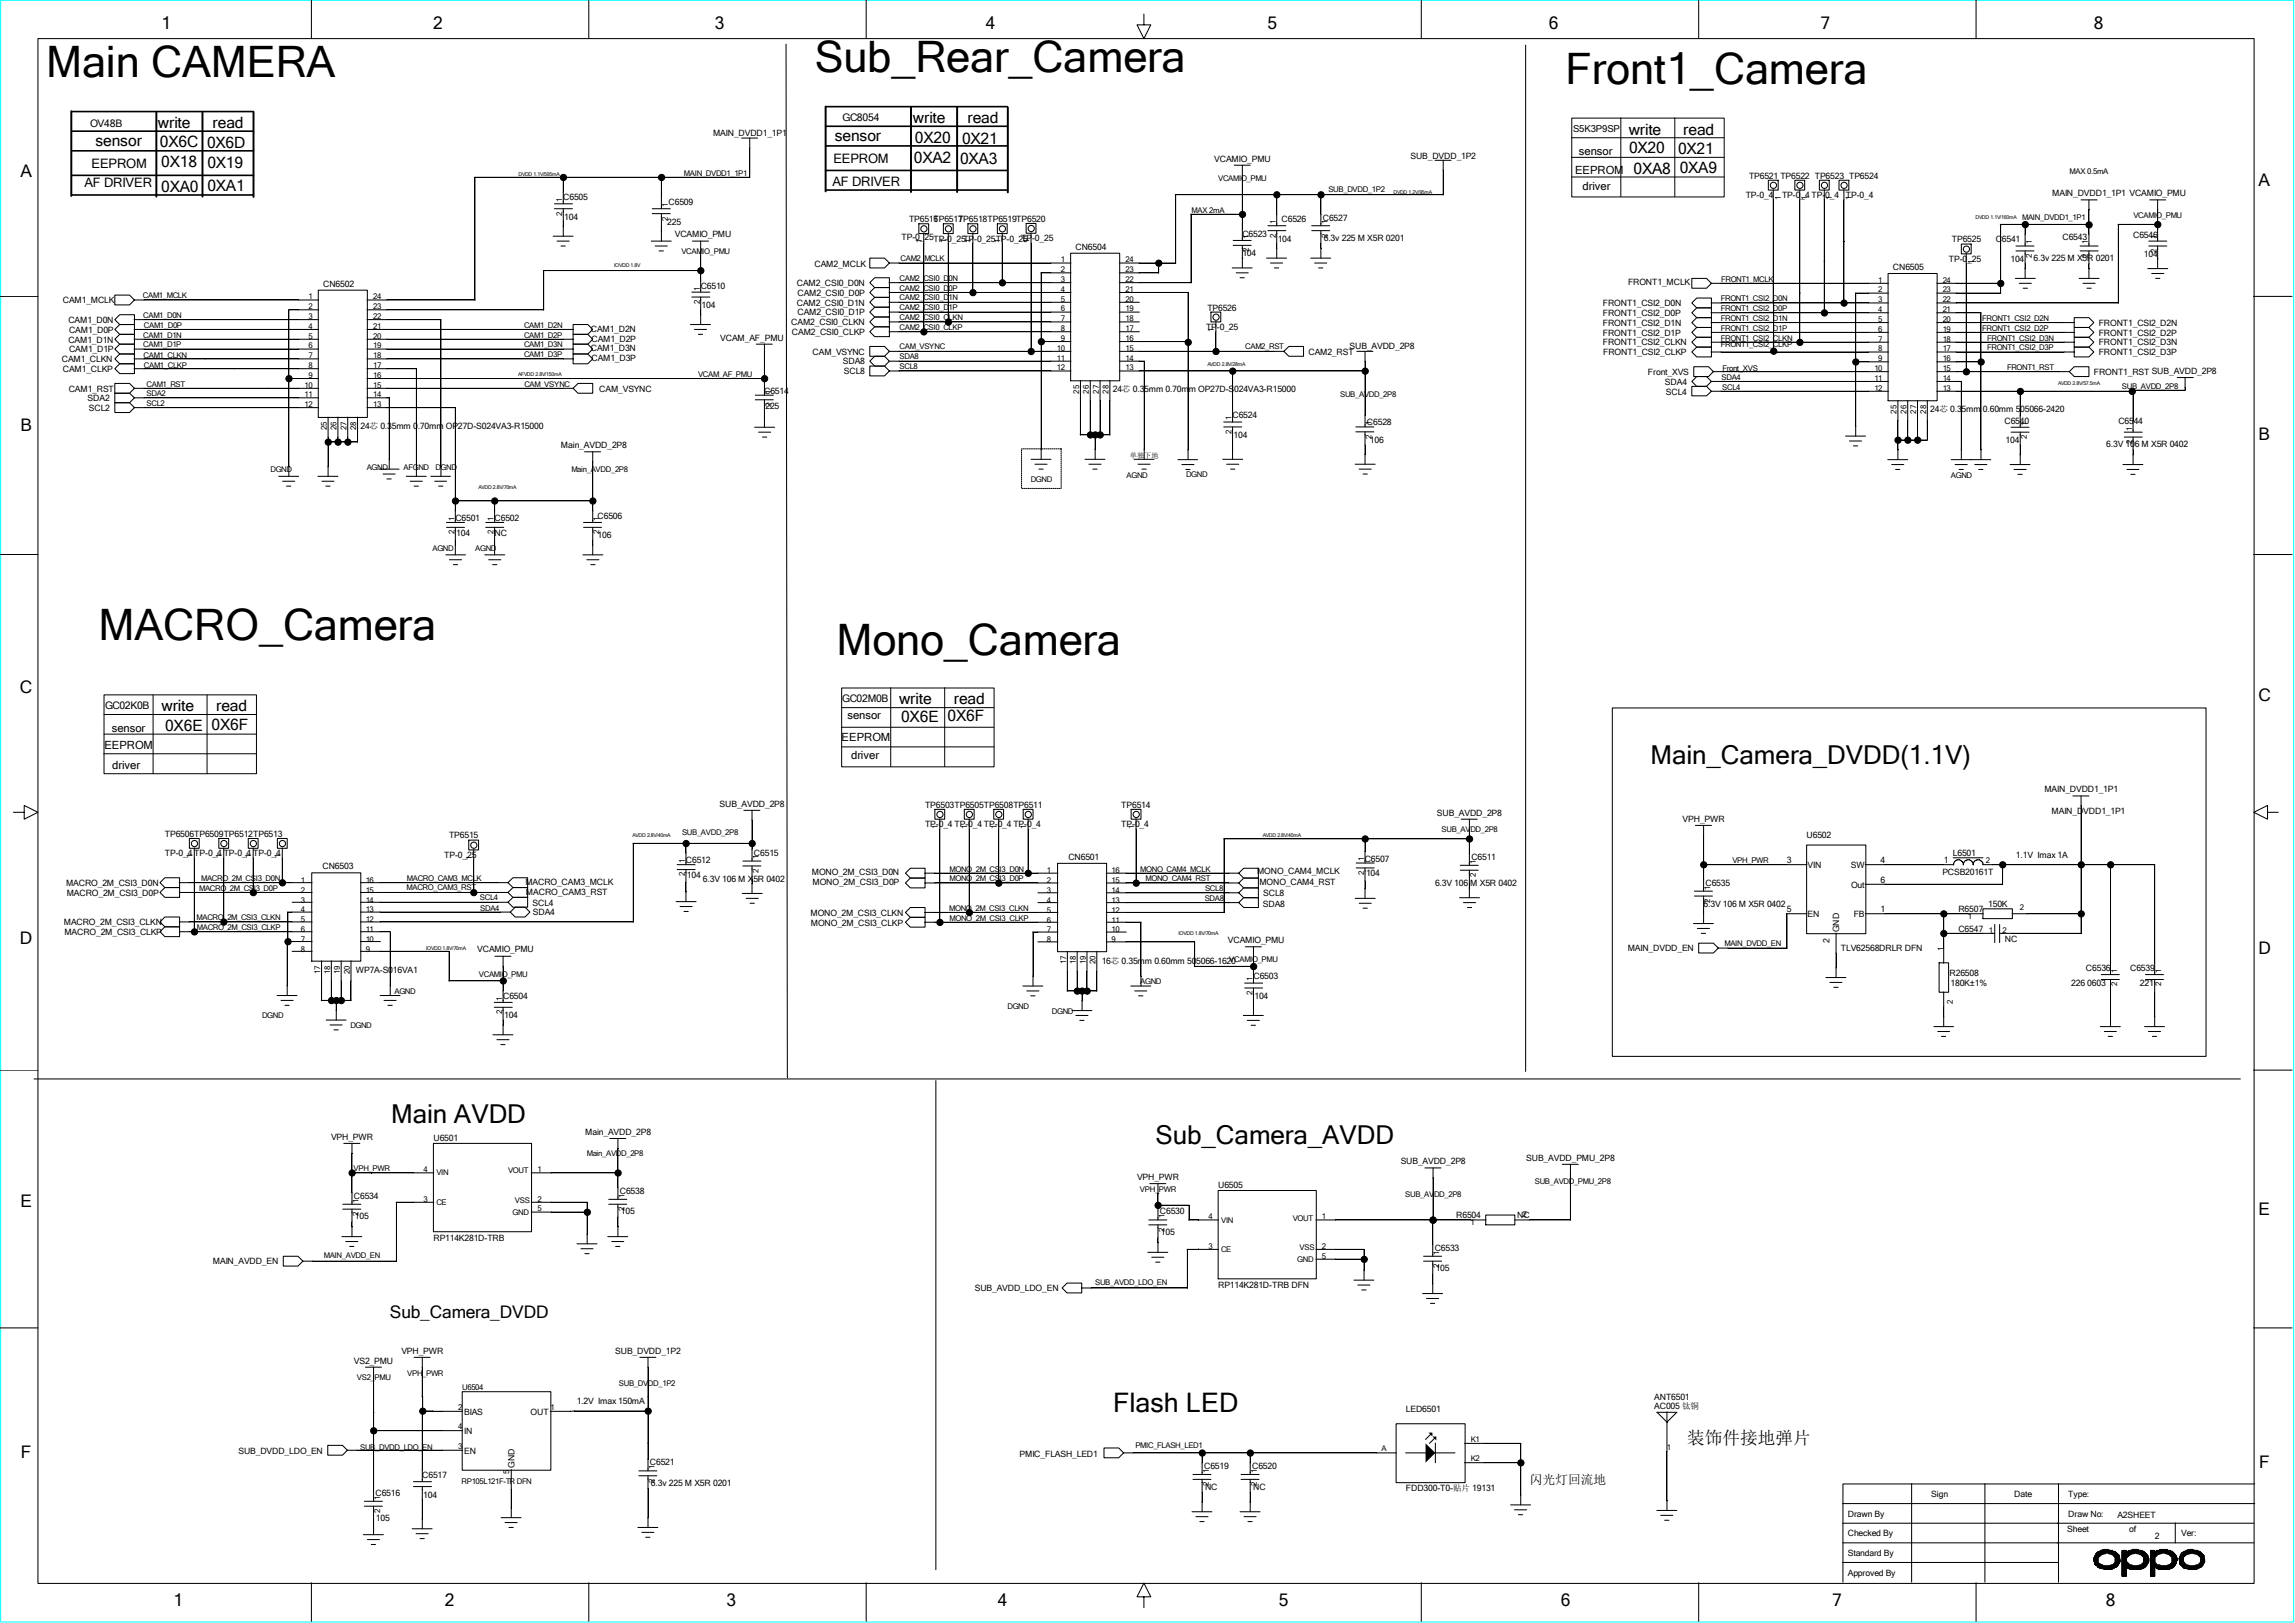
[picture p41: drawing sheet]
<svg xmlns="http://www.w3.org/2000/svg" width="297mm" height="210mm" viewBox="0 0 297 210" stroke-linecap="round" stroke-linejoin="round" font-family="sans-serif">
<defs><g id="words">
<g font-size="5.6">
<text x="6" y="9.9">Main CAMERA</text>
<text x="105.5" y="9.3">Sub_Rear_Camera</text>
<text x="202.6" y="10.8">Front1_Camera</text>
<text x="12.7" y="82.8">MACRO_Camera</text>
<text x="108.2" y="84.7">Mono_Camera</text>
</g>
<text font-size="3.5" x="144.1" y="182.8">Flash LED</text>
<g font-size="3.4">
<text x="213.6" y="98.8">Main_Camera_DVDD(1.1V)</text>
<text x="50.6" y="145.3">Main AVDD</text>
<text x="149.5" y="148">Sub_Camera_AVDD</text>
</g>
<text font-size="2.3" x="218.4" y="186.9">装饰件接地弹片</text>
<g font-size="2.2">
<text x="20.9" y="3.8">1</text>
<text x="56" y="3.8">2</text>
<text x="92.5" y="3.8">3</text>
<text x="127.6" y="3.8">4</text>
<text x="164" y="3.8">5</text>
<text x="200.4" y="3.8">6</text>
<text x="235.6" y="3.8">7</text>
<text x="271" y="3.8">8</text>
<text x="2.7" y="22.9">A</text>
<text x="292.3" y="24">A</text>
<text x="2.7" y="55.8">B</text>
<text x="292.3" y="56.9">B</text>
<text x="2.6" y="89.7">C</text>
<text x="292.3" y="90.8">C</text>
<text x="2.6" y="122.2">D</text>
<text x="292.3" y="123.4">D</text>
<text x="2.7" y="156.2">E</text>
<text x="292.3" y="157.3">E</text>
<text x="50.5" y="170.6">Sub_Camera_DVDD</text>
<text x="2.7" y="188.7">F</text>
<text x="292.4" y="189.9">F</text>
<text x="22.4" y="207.8">1</text>
<text x="57.6" y="207.8">2</text>
<text x="94" y="207.8">3</text>
<text x="129.2" y="207.8">4</text>
<text x="165.5" y="207.8">5</text>
<text x="202" y="207.8">6</text>
<text x="237.1" y="207.8">7</text>
<text x="272.5" y="207.8">8</text>
</g>
<g font-size="2">
<text x="20.4" y="16.6">write</text>
<text x="27.5" y="16.6">read</text>
<text x="118.2" y="15.9">write</text>
<text x="125.2" y="15.9">read</text>
<text x="210.8" y="17.4">write</text>
<text x="217.8" y="17.4">read</text>
<text x="12.4" y="18.9">sensor</text>
<text x="20.7" y="19">0X6C</text>
<text x="20.9" y="21.6">0X18</text>
<text x="26.8" y="19.1">0X6D</text>
<text x="26.8" y="21.8">0X19</text>
<text x="108" y="18.3">sensor</text>
<text x="118.3" y="21.1">0XA2</text>
<text x="118.4" y="18.5">0X20</text>
<text x="124.2" y="21.3">0XA3</text>
<text x="124.5" y="18.6">0X21</text>
<text x="210.8" y="19.9">0X20</text>
<text x="211.4" y="22.5">0XA8</text>
<text x="217.2" y="20">0X21</text>
<text x="217.4" y="22.4">0XA9</text>
<text x="20.9" y="24.8">0XA0</text>
<text x="26.8" y="24.7">0XA1</text>
<text x="20.9" y="92">write</text>
<text x="21.4" y="94.6">0X6E</text>
<text x="27.4" y="94.4">0X6F</text>
<text x="28" y="92">read</text>
<text x="116.4" y="91.1">write</text>
<text x="116.6" y="93.5">0X6E</text>
<text x="122.6" y="93.3">0X6F</text>
<text x="123.4" y="91.1">read</text>
</g>
<g font-size="1.7">
<text x="11.9" y="21.7">EEPROM</text>
<text x="107.9" y="21.1">EEPROM</text>
<text x="10.9" y="24.3">AF DRIVER</text>
<text x="107.7" y="24.1">AF DRIVER</text>
<text x="198" y="192">闪光灯回流地</text>
</g>
<g font-size="1.5">
<text x="203.8" y="22.5">EEPROM</text>
<text x="204.3" y="20.1">sensor</text>
<text x="204.8" y="24.6">driver</text>
<text x="14.5" y="94.7">sensor</text>
<text x="108.9" y="95.9">EEPROM</text>
<text x="109.7" y="93">sensor</text>
<text x="13.5" y="96.9">EEPROM</text>
<text x="14.5" y="99.5">driver</text>
<text x="110.2" y="98.3">driver</text>
</g>
<g font-size="1.3">
<text x="11.7" y="16.4">OV48B</text>
<text x="109.1" y="15.6">GC8054</text>
<text x="13.6" y="91.7">GC02K0B</text>
<text x="109" y="90.8">GC02M0B</text>
</g>
<text font-size="1.2" x="203.6" y="17.1">S5K3P9SP</text>
<g font-size="1.1">
<text x="92.3" y="17.7">MAIN_DVDD1_1P1</text>
<text x="157.1" y="20.9">VCAMIO_PMU</text>
<text x="182.5" y="20.5">SUB_DVDD_1P2</text>
<text x="226.4" y="23.1">TP6521 TP6522 TP6523 TP6524</text>
<text x="72.9" y="25.9">C6505</text>
<text x="73" y="28.4">104</text>
<text x="86.4" y="29.1">225</text>
<text x="86.5" y="26.5">C6509</text>
<text x="117.6" y="28.8">TP6516</text>
<text x="120.8" y="28.8">TP6517</text>
<text x="124" y="28.8">TP6518TP6519TP6520</text>
<text x="165.9" y="28.8">C6526</text>
<text x="171.2" y="28.5">C6527</text>
<text x="225.9" y="25.7">TP-0_4</text>
<text x="230.6" y="25.7">TP-0_4 TP-0_4</text>
<text x="238.9" y="25.7">TP-0_4</text>
<text x="265.6" y="25.4">MAIN_DVDD1_1P1 VCAMIO_PMU</text>
<text x="87.3" y="30.6">VCAMIO_PMU</text>
<text x="105.4" y="34.5">CAM2_MCLK</text>
<text x="116.7" y="31.1">TP-0_25TP-0_25TP-0_25TP-0_25</text>
<text x="132.2" y="31.2">TP-0_25</text>
<text x="139.2" y="32.3">CN6504</text>
<text x="160.8" y="30.6">C6523</text>
<text x="160.8" y="33.2">104</text>
<text x="165.4" y="31.3">104</text>
<text x="171.3" y="31.2">6.3v 225 M X5R 0201</text>
<text x="245" y="34.9">CN6505</text>
<text x="252.2" y="33.9">TP-0_25</text>
<text x="252.6" y="31.4">TP6525</text>
<text x="258.3" y="31.4">C6541</text>
<text x="260.2" y="33.9">104</text>
<text x="263.2" y="33.8">6.3v 225 M X5R 0201</text>
<text x="266.9" y="31.1">C6543</text>
<text x="276.1" y="30.7">C6546</text>
<text x="277.5" y="33.3">104</text>
<text x="8.1" y="39.2">CAM1_MCLK</text>
<text x="8.8" y="41.8">CAM1_D0N</text>
<text x="41.8" y="37.1">CN6502</text>
<text x="90.7" y="37.3">C6510</text>
<text x="90.8" y="39.9">104</text>
<text x="103.1" y="39.5">CAM2_CSI0_D1N</text>
<text x="103.1" y="37">CAM2_CSI0_D0N</text>
<text x="103.2" y="40.8">CAM2_CSI0_D1P</text>
<text x="103.2" y="38.3">CAM2_CSI0_D0P</text>
<text x="156.3" y="40.3">TP6526</text>
<text x="207.4" y="40.9">FRONT1_CSI2_D0P</text>
<text x="207.4" y="39.6">FRONT1_CSI2_D0N</text>
<text x="210.7" y="36.9">FRONT1_MCLK</text>
<text x="8" y="46.9">CAM1_CLKN</text>
<text x="8.8" y="44.3">CAM1_D1N</text>
<text x="8.9" y="45.6">CAM1_D1P</text>
<text x="8.9" y="43.1">CAM1_D0P</text>
<text x="76.5" y="42.9">CAM1_D2N</text>
<text x="76.5" y="45.5">CAM1_D3N</text>
<text x="76.5" y="44.2">CAM1_D2P</text>
<text x="76.5" y="46.7">CAM1_D3P</text>
<text x="93.2" y="44.1">VCAM_AF_PMU</text>
<text x="102.4" y="42.1">CAM2_CSI0_CLKN</text>
<text x="102.5" y="43.3">CAM2_CSI0_CLKP</text>
<text x="105.2" y="45.9">CAM_VSYNC</text>
<text x="109.1" y="47.2">SDA8</text>
<text x="156.1" y="42.7">TP-0_25</text>
<text x="169.3" y="45.9">CAM2_RST</text>
<text x="174.7" y="45.1">SUB_AVDD_2P8</text>
<text x="207.4" y="42.2">FRONT1_CSI2_D1N</text>
<text x="207.4" y="43.4">FRONT1_CSI2_D1P</text>
<text x="207.4" y="44.7">FRONT1_CSI2_CLKN</text>
<text x="207.5" y="46">FRONT1_CSI2_CLKP</text>
<text x="271.6" y="44.7">FRONT1_CSI2_D3N</text>
<text x="271.6" y="46">FRONT1_CSI2_D3P</text>
<text x="271.6" y="43.4">FRONT1_CSI2_D2P</text>
<text x="271.6" y="42.2">FRONT1_CSI2_D2N</text>
<text x="8.1" y="48.2">CAM1_CLKP</text>
<text x="8.9" y="50.7">CAM1_RST</text>
<text x="11.3" y="51.9">SDA2</text>
<text x="11.5" y="53.2">SCL2</text>
<text x="77.6" y="50.7">CAM_VSYNC</text>
<text x="98.9" y="51">C6514</text>
<text x="99.1" y="52.9">225</text>
<text x="109.2" y="48.4">SCL8</text>
<text x="144" y="50.7">24芯 0.35mm 0.70mm OP27D-S024VA3-R15000</text>
<text x="213.3" y="48.5">Front_XVS</text>
<text x="215.5" y="49.8">SDA4</text>
<text x="215.6" y="51.1">SCL4</text>
<text x="249.8" y="53.3">24芯 0.35mm 0.60mm 505066-2420</text>
<text x="271" y="48.5">FRONT1_RST SUB_AVDD_2P8</text>
<text x="46.7" y="55.5">24芯 0.35mm 0.70mm OP27D-S024VA3-R15000</text>
<text x="72.6" y="58">Main_AVDD_2P8</text>
<text x="159.5" y="54.1">C6524</text>
<text x="159.6" y="56.7">104</text>
<text x="176.9" y="55">C6528</text>
<text x="177.3" y="57.3">106</text>
<text x="259.4" y="54.8">C6540</text>
<text x="259.5" y="57.4">104</text>
<text x="272.6" y="57.9">6.3V 106 M X5R 0402</text>
<text x="274.2" y="54.8">C6544</text>
<text x="58.9" y="67.5">C6501</text>
<text x="59.1" y="69.4">104</text>
<text x="64" y="69.4">NC</text>
<text x="64" y="67.5">C6502</text>
<text x="77.3" y="69.7">106</text>
<text x="77.3" y="67.1">C6506</text>
<text x="93.1" y="104.4">SUB_AVDD_2P8</text>
<text x="119.7" y="104.5">TP6503TP6505TP6508TP6511</text>
<text x="119.7" y="107.1">TP-0_4 TP-0_4 TP-0_4 TP-0_4</text>
<text x="145.1" y="104.5">TP6514</text>
<text x="145.1" y="107.1">TP-0_4</text>
<text x="186" y="105.5">SUB_AVDD_2P8</text>
<text x="217.8" y="106.3">VPH_PWR</text>
<text x="264.6" y="102.5">MAIN_DVDD1_1P1</text>
<text x="265.5" y="105.3">MAIN_DVDD1_1P1</text>
<text x="21.3" y="110.8">TP-0_4 TP-0_4 TP-0_4 TP-0_4</text>
<text x="21.3" y="108.3">TP6506TP6509TP6512TP6513</text>
<text x="41.7" y="112.5">CN6503</text>
<text x="57.5" y="111">TP-0_25</text>
<text x="58.1" y="108.5">TP6515</text>
<text x="88.8" y="111.7">C6512</text>
<text x="88.9" y="113.6">104</text>
<text x="97.6" y="110.7">C6515</text>
<text x="105.1" y="113.2">MONO_2M_CSI3_D0N</text>
<text x="138.3" y="111.3">CN6501</text>
<text x="162.7" y="113.2">MONO_CAM4_MCLK</text>
<text x="176.6" y="111.5">C6507</text>
<text x="176.8" y="113.4">104</text>
<text x="190.4" y="111.3">C6511</text>
<text x="231.3" y="111.7">3</text>
<text x="233.8" y="108.5">U6502</text>
<text x="233.9" y="112.3">VIN</text>
<text x="239.5" y="112.3">SW</text>
<text x="243.4" y="111.7">4</text>
<text x="251.4" y="113.3">PCSB20161T</text>
<text x="251.5" y="111.7">1</text>
<text x="252.7" y="110.8">L6501</text>
<text x="260.9" y="111">1.1V Imax 1A</text>
<text x="8.3" y="119.6">MACRO_2M_CSI3_CLKN</text>
<text x="8.6" y="114.6">MACRO_2M_CSI3_D0N</text>
<text x="8.6" y="115.9">MACRO_2M_CSI3_D0P</text>
<text x="68" y="114.5">MACRO_CAM3_MCLK</text>
<text x="68.1" y="115.8">MACRO_CAM3_RST</text>
<text x="68.9" y="117.2">SCL4</text>
<text x="69" y="118.4">SDA4</text>
<text x="91" y="114.1">6.3V 106 M X5R 0402</text>
<text x="104.9" y="118.5">MONO_2M_CSI3_CLKN</text>
<text x="104.9" y="119.9">MONO_2M_CSI3_CLKP</text>
<text x="105.2" y="114.5">MONO_2M_CSI3_D0P</text>
<text x="163" y="114.5">MONO_CAM4_RST</text>
<text x="163.4" y="117.3">SDA8</text>
<text x="163.5" y="116">SCL8</text>
<text x="185.7" y="114.7">6.3V 106 M X5R 0402</text>
<text x="220.5" y="117.4">6.3V 106 M X5R 0402</text>
<text x="220.7" y="114.6">C6535</text>
<text x="231.3" y="118">5</text>
<text x="233.9" y="118.7">EN</text>
<text x="239.6" y="114.9">Out</text>
<text x="239.9" y="118.7">FB</text>
<text x="243.4" y="118">1</text>
<text x="243.4" y="114.2">6</text>
<text x="253.4" y="118">R6507</text>
<text x="257.3" y="117.4">150K</text>
<text x="8.3" y="121">MACRO_2M_CSI3_CLKP</text>
<text x="46.1" y="125.9">WP7A-S016VA1</text>
<text x="61.8" y="123.2">VCAMIO_PMU</text>
<text x="142.6" y="124.7">16芯 0.35mm 0.60mm 505066-1620</text>
<text x="158.9" y="122">VCAMIO_PMU</text>
<text x="210.7" y="123.1">MAIN_DVDD_EN</text>
<text x="236.8" y="122" transform="rotate(-90 236.8 122)">2</text>
<text x="238" y="120.6" transform="rotate(-90 238 120.6)">GND</text>
<text x="238.3" y="123.1">TLV62568DRLR DFN</text>
<text x="253.4" y="120.6">C6547</text>
<text x="259.5" y="121.8">NC</text>
<text x="270" y="125.6">C6536</text>
<text x="275.7" y="125.6">C6539</text>
<text x="65.1" y="129.2">C6504</text>
<text x="65.2" y="131.8">104</text>
<text x="162.2" y="126.7">C6503</text>
<text x="162.3" y="129.3">104</text>
<text x="252.3" y="126.3">R26508</text>
<text x="252.4" y="127.6">180K±1%</text>
<text x="268.1" y="127.6">226 0603</text>
<text x="276.9" y="127.6">221</text>
<text x="42.8" y="147.5">VPH_PWR</text>
<text x="56.1" y="147.6">U6501</text>
<text x="75.7" y="146.9">Main_AVDD_2P8</text>
<text x="45.8" y="155.1">C6534</text>
<text x="80.2" y="154.5">C6538</text>
<text x="147.2" y="152.7">VPH_PWR</text>
<text x="157.6" y="153.7">U6505</text>
<text x="181.3" y="150.7">SUB_AVDD_2P8</text>
<text x="197.5" y="150.2">SUB_AVDD_PMU_2P8</text>
<text x="45.9" y="157.8">105</text>
<text x="56.1" y="160.6">RP114K281D-TRB</text>
<text x="80.3" y="157.1">105</text>
<text x="150.1" y="157.1">C6530</text>
<text x="150.2" y="159.8">105</text>
<text x="185.7" y="161.8">C6533</text>
<text x="188.5" y="157.6">R6504</text>
<text x="196.3" y="157.6">NC</text>
<text x="27.6" y="163.6">MAIN_AVDD_EN</text>
<text x="126.2" y="167.1">SUB_AVDD_LDO_EN</text>
<text x="157.6" y="166.7">RP114K281D-TRB DFN</text>
<text x="185.8" y="164.5">105</text>
<text x="45.8" y="176.4">VS2_PMU</text>
<text x="51.9" y="175.2">VPH_PWR</text>
<text x="79.6" y="175.2">SUB_DVDD_1P2</text>
<text x="60.1" y="183">BIAS</text>
<text x="60.1" y="185.5">IN</text>
<text x="68.7" y="183">OUT</text>
<text x="74.6" y="181.7">1.2V Imax 150mA</text>
<text x="181.9" y="182.8">LED6501</text>
<text x="214.1" y="181.1">ANT6501</text>
<text x="214.1" y="182.3">AC005 钛铜</text>
<text x="30.9" y="188.1">SUB_DVDD_LDO_EN</text>
<text x="54.7" y="191.3">C6517</text>
<text x="60.1" y="188.1">EN</text>
<text x="66.6" y="189.9" transform="rotate(-90 66.6 189.9)">GND</text>
<text x="84.1" y="189.6">C6521</text>
<text x="132" y="188.6">PMIC_FLASH_LED1</text>
<text x="155.8" y="190.1">C6519</text>
<text x="162.1" y="190.1">C6520</text>
<text x="48.6" y="193.5">C6516</text>
<text x="48.6" y="196.8">105</text>
<text x="54.8" y="193.8">104</text>
<text x="84.2" y="192.3">6.3v 225 M X5R 0201</text>
<text x="156" y="192.7">NC</text>
<text x="162.2" y="192.7">NC</text>
<text x="181.9" y="192.9">FDD300-T0-贴片 19131</text>
<text x="239.1" y="196.3">Drawn By</text>
<text x="249.9" y="193.7">Sign</text>
<text x="260.7" y="193.7">Date</text>
<text x="267.7" y="196.3">Draw No:</text>
<text x="267.7" y="193.7">Type:</text>
<text x="274" y="196.4">A2SHEET</text>
<text x="239.1" y="198.8">Checked By</text>
<text x="239.1" y="201.3">Standard By</text>
<text x="239.1" y="203.9">Approved By</text>
<text x="267.5" y="198.3">Sheet</text>
<text x="275.5" y="198.3">of</text>
<text x="278.8" y="199.2">2</text>
<text x="282.3" y="198.8">Ver:</text>
</g>
<g font-size="1">
<text x="88.5" y="22.7">MAIN_DVDD1_1P1</text>
<text x="157.6" y="23.4">VCAMIO_PMU</text>
<text x="267.8" y="22.5">MAX 0.5mA</text>
<text x="72.8" y="27.9" transform="rotate(-90 72.8 27.9)">2</text>
<text x="72.8" y="26.2" transform="rotate(-90 72.8 26.2)">1</text>
<text x="86.4" y="28.5" transform="rotate(-90 86.4 28.5)">2</text>
<text x="86.4" y="26.8" transform="rotate(-90 86.4 26.8)">1</text>
<text x="154.2" y="27.5">MAX 2mA</text>
<text x="165.1" y="29" transform="rotate(-90 165.1 29)">1</text>
<text x="171.8" y="29" transform="rotate(-90 171.8 29)">1</text>
<text x="171.9" y="24.9">SUB_DVDD_1P2</text>
<text x="230.5" y="25.9" transform="rotate(-90 230.5 25.9)">1</text>
<text x="233.9" y="25.9" transform="rotate(-90 233.9 25.9)">1</text>
<text x="237.1" y="25.9" transform="rotate(-90 237.1 25.9)">1</text>
<text x="239.6" y="25.9" transform="rotate(-90 239.6 25.9)">1</text>
<text x="261.7" y="28.4">MAIN_DVDD1_1P1</text>
<text x="276.1" y="28.2">VCAMIO_PMU</text>
<text x="88.2" y="32.9">VCAMIO_PMU</text>
<text x="116.5" y="33.8">CAM2_MCLK</text>
<text x="119.3" y="31.5" transform="rotate(-90 119.3 31.5)">1</text>
<text x="122.5" y="31.5" transform="rotate(-90 122.5 31.5)">1</text>
<text x="125.6" y="31.5" transform="rotate(-90 125.6 31.5)">1</text>
<text x="129.5" y="31.5" transform="rotate(-90 129.5 31.5)">1</text>
<text x="133.2" y="31.5" transform="rotate(-90 133.2 31.5)">1</text>
<text x="137.3" y="35.2">2</text>
<text x="137.3" y="34">1</text>
<text x="145.7" y="34">24</text>
<text x="145.7" y="35.2">23</text>
<text x="161.6" y="32.6" transform="rotate(-90 161.6 32.6)">2</text>
<text x="161.6" y="30.9" transform="rotate(-90 161.6 30.9)">1</text>
<text x="165.1" y="30.7" transform="rotate(-90 165.1 30.7)">2</text>
<text x="171.8" y="30.7" transform="rotate(-90 171.8 30.7)">2</text>
<text x="255.4" y="34.1" transform="rotate(-90 255.4 34.1)">1</text>
<text x="262.9" y="33.4" transform="rotate(-90 262.9 33.4)">2</text>
<text x="262.9" y="31.6" transform="rotate(-90 262.9 31.6)">1</text>
<text x="270.2" y="33.4" transform="rotate(-90 270.2 33.4)">2</text>
<text x="270.2" y="31.6" transform="rotate(-90 270.2 31.6)">1</text>
<text x="279.1" y="32.7" transform="rotate(-90 279.1 32.7)">2</text>
<text x="279.1" y="31" transform="rotate(-90 279.1 31)">1</text>
<text x="18.5" y="38.5">CAM1_MCLK</text>
<text x="18.5" y="41.1">CAM1_D0N</text>
<text x="39.9" y="41.3">3</text>
<text x="39.9" y="40">2</text>
<text x="39.9" y="38.7">1</text>
<text x="48.3" y="38.7">24</text>
<text x="48.3" y="40">23</text>
<text x="48.3" y="41.3">22</text>
<text x="90.6" y="39.3" transform="rotate(-90 90.6 39.3)">2</text>
<text x="90.6" y="37.6" transform="rotate(-90 90.6 37.6)">1</text>
<text x="116.4" y="38.9">CAM2_CSI0_D1N</text>
<text x="116.4" y="40.1">CAM2_CSI0_D1P</text>
<text x="116.4" y="36.3">CAM2_CSI0_D0N</text>
<text x="116.4" y="37.6">CAM2_CSI0_D0P</text>
<text x="116.4" y="41.4">CAM2_CSI0_CLKN</text>
<text x="137.3" y="41.6">7</text>
<text x="137.3" y="40.3">6</text>
<text x="137.3" y="39">5</text>
<text x="137.3" y="37.8">4</text>
<text x="137.3" y="36.5">3</text>
<text x="145.7" y="36.5">22</text>
<text x="145.7" y="37.8">21</text>
<text x="145.7" y="39">20</text>
<text x="145.7" y="40.3">19</text>
<text x="145.7" y="41.6">18</text>
<text x="222.7" y="41.5">FRONT1_CSI2_D1N</text>
<text x="222.7" y="39">FRONT1_CSI2_D0N</text>
<text x="222.7" y="40.3">FRONT1_CSI2_D0P</text>
<text x="222.8" y="36.4">FRONT1_MCLK</text>
<text x="243.1" y="41.7">5</text>
<text x="243.1" y="40.4">4</text>
<text x="243.1" y="39.1">3</text>
<text x="243.1" y="37.8">2</text>
<text x="243.1" y="36.6">1</text>
<text x="251.4" y="36.6">24</text>
<text x="251.4" y="37.8">23</text>
<text x="251.4" y="39.1">22</text>
<text x="251.4" y="40.4">21</text>
<text x="251.4" y="41.7">20</text>
<text x="256.5" y="41.5">FRONT1_CSI2_D2N</text>
<text x="18.5" y="43.7">CAM1_D1N</text>
<text x="18.5" y="44.9">CAM1_D1P</text>
<text x="18.6" y="46.3">CAM1_CLKN</text>
<text x="18.6" y="47.6">CAM1_CLKP</text>
<text x="18.6" y="42.4">CAM1_D0P</text>
<text x="39.9" y="47.6">8</text>
<text x="39.9" y="46.4">7</text>
<text x="39.9" y="45.1">6</text>
<text x="39.9" y="43.8">5</text>
<text x="39.9" y="42.5">4</text>
<text x="48.3" y="42.5">21</text>
<text x="48.3" y="43.8">20</text>
<text x="48.3" y="45.1">19</text>
<text x="48.3" y="46.4">18</text>
<text x="48.3" y="47.6">17</text>
<text x="67.8" y="42.4">CAM1_D2N</text>
<text x="67.8" y="45">CAM1_D3N</text>
<text x="67.8" y="46.2">CAM1_D3P</text>
<text x="67.8" y="43.7">CAM1_D2P</text>
<text x="116.4" y="46.5">SDA8</text>
<text x="116.4" y="47.8">SCL8</text>
<text x="116.4" y="45.2">CAM_VSYNC</text>
<text x="116.4" y="42.7">CAM2_CSI0_CLKP</text>
<text x="136.8" y="47.9">12</text>
<text x="136.8" y="46.7">11</text>
<text x="136.8" y="45.4">10</text>
<text x="137.3" y="44.1">9</text>
<text x="137.3" y="42.8">8</text>
<text x="145.7" y="42.8">17</text>
<text x="145.7" y="44.1">16</text>
<text x="145.7" y="45.4">15</text>
<text x="145.7" y="46.7">14</text>
<text x="145.7" y="47.9">13</text>
<text x="157.1" y="42.9" transform="rotate(-90 157.1 42.9)">1</text>
<text x="161.2" y="45.2">CAM2_RST</text>
<text x="222.7" y="42.8">FRONT1_CSI2_D1P</text>
<text x="222.7" y="44.1">FRONT1_CSI2_CLKN</text>
<text x="222.7" y="45">FRONT1_CSI2_CLKP</text>
<text x="243.1" y="46.7">9</text>
<text x="243.1" y="45.5">8</text>
<text x="243.1" y="44.2">7</text>
<text x="243.1" y="42.9">6</text>
<text x="251.4" y="42.9">19</text>
<text x="251.4" y="44.2">18</text>
<text x="251.4" y="45.5">17</text>
<text x="251.4" y="46.7">16</text>
<text x="256.5" y="42.8">FRONT1_CSI2_D2P</text>
<text x="257.2" y="45.3">FRONT1_CSI2_D3P</text>
<text x="257.2" y="44.1">FRONT1_CSI2_D3N</text>
<text x="259.8" y="47.9">FRONT1_RST</text>
<text x="19" y="52.5">SCL2</text>
<text x="19" y="51.3">SDA2</text>
<text x="19" y="50">CAM1_RST</text>
<text x="39.4" y="52.7">12</text>
<text x="39.4" y="51.4">11</text>
<text x="39.4" y="50.2">10</text>
<text x="39.9" y="48.9">9</text>
<text x="48.3" y="48.9">16</text>
<text x="48.3" y="50.2">15</text>
<text x="48.3" y="51.4">14</text>
<text x="48.3" y="52.7">13</text>
<text x="67.9" y="50">CAM_VSYNC</text>
<text x="90.3" y="48.8">VCAM_AF_PMU</text>
<text x="99.8" y="52.6" transform="rotate(-90 99.8 52.6)">2</text>
<text x="99.8" y="50.9" transform="rotate(-90 99.8 50.9)">1</text>
<text x="139.7" y="50.9" transform="rotate(-90 139.7 50.9)">25</text>
<text x="140.9" y="50.9" transform="rotate(-90 140.9 50.9)">26</text>
<text x="142.2" y="50.9" transform="rotate(-90 142.2 50.9)">27</text>
<text x="143.5" y="50.9" transform="rotate(-90 143.5 50.9)">28</text>
<text x="173.4" y="51.4">SUB_AVDD_2P8</text>
<text x="222.8" y="49.1">SDA4</text>
<text x="222.9" y="50.4">SCL4</text>
<text x="222.9" y="48">Front_XVS</text>
<text x="242.6" y="50.5">12</text>
<text x="242.6" y="49.3">11</text>
<text x="242.6" y="48">10</text>
<text x="245.4" y="53.5" transform="rotate(-90 245.4 53.5)">25</text>
<text x="246.7" y="53.5" transform="rotate(-90 246.7 53.5)">26</text>
<text x="248" y="53.5" transform="rotate(-90 248 53.5)">27</text>
<text x="249.3" y="53.5" transform="rotate(-90 249.3 53.5)">28</text>
<text x="251.4" y="48">15</text>
<text x="251.4" y="49.3">14</text>
<text x="251.4" y="50.5">13</text>
<text x="274.6" y="50.3">SUB_AVDD_2P8</text>
<text x="42.3" y="55.7" transform="rotate(-90 42.3 55.7)">25</text>
<text x="43.6" y="55.7" transform="rotate(-90 43.6 55.7)">26</text>
<text x="44.8" y="55.7" transform="rotate(-90 44.8 55.7)">27</text>
<text x="46.1" y="55.7" transform="rotate(-90 46.1 55.7)">28</text>
<text x="159.4" y="56.1" transform="rotate(-90 159.4 56.1)">2</text>
<text x="159.4" y="54.4" transform="rotate(-90 159.4 54.4)">1</text>
<text x="177.5" y="56.8" transform="rotate(-90 177.5 56.8)">2</text>
<text x="177.5" y="55" transform="rotate(-90 177.5 55)">1</text>
<text x="262.3" y="56.8" transform="rotate(-90 262.3 56.8)">2</text>
<text x="262.3" y="55.1" transform="rotate(-90 262.3 55.1)">1</text>
<text x="275.9" y="57.4" transform="rotate(-90 275.9 57.4)">2</text>
<text x="275.9" y="55.7" transform="rotate(-90 275.9 55.7)">1</text>
<text x="35" y="61.1">DGND</text>
<text x="47.5" y="60.8">AGND</text>
<text x="52.2" y="60.8">AFGND</text>
<text x="56.3" y="60.8">DGND</text>
<text x="74" y="61">Main_AVDD_2P8</text>
<text x="133.4" y="62.4">DGND</text>
<text x="145.8" y="61.8">AGND</text>
<text x="153.5" y="61.7">DGND</text>
<text x="252.5" y="61.8">AGND</text>
<text x="56" y="71.3">AGND</text>
<text x="58.8" y="69.1" transform="rotate(-90 58.8 69.1)">2</text>
<text x="58.8" y="67.4" transform="rotate(-90 58.8 67.4)">1</text>
<text x="61.5" y="71.3">AGND</text>
<text x="63.9" y="69.1" transform="rotate(-90 63.9 69.1)">2</text>
<text x="63.9" y="67.4" transform="rotate(-90 63.9 67.4)">1</text>
<text x="77.6" y="69.1" transform="rotate(-90 77.6 69.1)">2</text>
<text x="77.6" y="67.4" transform="rotate(-90 77.6 67.4)">1</text>
<text x="88.3" y="108">SUB_AVDD_2P8</text>
<text x="121.4" y="107.3" transform="rotate(-90 121.4 107.3)">1</text>
<text x="125.2" y="107.3" transform="rotate(-90 125.2 107.3)">1</text>
<text x="129" y="107.3" transform="rotate(-90 129 107.3)">1</text>
<text x="132.8" y="107.3" transform="rotate(-90 132.8 107.3)">1</text>
<text x="146.8" y="107.3" transform="rotate(-90 146.8 107.3)">1</text>
<text x="186.6" y="107.7">SUB_AVDD_2P8</text>
<text x="24.9" y="111" transform="rotate(-90 24.9 111)">1</text>
<text x="28.7" y="111" transform="rotate(-90 28.7 111)">1</text>
<text x="32.5" y="111" transform="rotate(-90 32.5 111)">1</text>
<text x="36.3" y="111" transform="rotate(-90 36.3 111)">1</text>
<text x="61" y="111.3" transform="rotate(-90 61 111.3)">1</text>
<text x="88.6" y="113.4" transform="rotate(-90 88.6 113.4)">2</text>
<text x="88.6" y="111.7" transform="rotate(-90 88.6 111.7)">1</text>
<text x="98.2" y="112.9" transform="rotate(-90 98.2 112.9)">2</text>
<text x="98.2" y="111.2" transform="rotate(-90 98.2 111.2)">1</text>
<text x="122.9" y="112.8">MONO_2M_CSI3_D0N</text>
<text x="135.5" y="113">1</text>
<text x="143.8" y="113">16</text>
<text x="147.6" y="112.8">MONO_CAM4_MCLK</text>
<text x="176.5" y="113.2" transform="rotate(-90 176.5 113.2)">2</text>
<text x="176.5" y="111.5" transform="rotate(-90 176.5 111.5)">1</text>
<text x="191" y="113.5" transform="rotate(-90 191 113.5)">2</text>
<text x="191" y="111.8" transform="rotate(-90 191 111.8)">1</text>
<text x="224.2" y="111.7">VPH_PWR</text>
<text x="257" y="111.7">2</text>
<text x="25.4" y="119.1">MACRO_2M_CSI3_CLKN</text>
<text x="25.8" y="115.3">MACRO_2M_CSI3_D0P</text>
<text x="26" y="114">MACRO_2M_CSI3_D0N</text>
<text x="38.9" y="119.3">5</text>
<text x="38.9" y="118.1">4</text>
<text x="38.9" y="116.8">3</text>
<text x="38.9" y="115.5">2</text>
<text x="38.9" y="114.3">1</text>
<text x="47.3" y="114.3">16</text>
<text x="47.3" y="115.5">15</text>
<text x="47.3" y="116.8">14</text>
<text x="47.3" y="118.1">13</text>
<text x="47.3" y="119.3">12</text>
<text x="52.6" y="115.2">MACRO_CAM3_RST</text>
<text x="52.7" y="114">MACRO_CAM3_MCLK</text>
<text x="62.1" y="116.5">SCL4</text>
<text x="62.1" y="117.9">SDA4</text>
<text x="122.9" y="117.9">MONO_2M_CSI3_CLKN</text>
<text x="122.9" y="114">MONO_2M_CSI3_D0P</text>
<text x="122.9" y="119.1">MONO_2M_CSI3_CLKP</text>
<text x="135.5" y="119.4">6</text>
<text x="135.5" y="118.1">5</text>
<text x="135.5" y="116.8">4</text>
<text x="135.5" y="115.6">3</text>
<text x="135.5" y="114.3">2</text>
<text x="143.8" y="114.3">15</text>
<text x="143.8" y="115.6">14</text>
<text x="143.8" y="116.8">13</text>
<text x="143.8" y="118.1">12</text>
<text x="143.8" y="119.4">11</text>
<text x="148.3" y="114">MONO_CAM4_RST</text>
<text x="155.9" y="116.6">SDA8</text>
<text x="156" y="115.3">SCL8</text>
<text x="221.3" y="116.8" transform="rotate(-90 221.3 116.8)">2</text>
<text x="221.3" y="115.1" transform="rotate(-90 221.3 115.1)">1</text>
<text x="254.7" y="118.9">1</text>
<text x="261.4" y="117.8">2</text>
<text x="25.5" y="120.4">MACRO_2M_CSI3_CLKP</text>
<text x="38.9" y="123.1">8</text>
<text x="38.9" y="121.9">7</text>
<text x="38.9" y="120.6">6</text>
<text x="47.3" y="120.6">11</text>
<text x="47.3" y="121.9">10</text>
<text x="47.3" y="123.1">9</text>
<text x="135.5" y="121.9">8</text>
<text x="135.5" y="120.6">7</text>
<text x="138" y="124.8" transform="rotate(-90 138 124.8)">17</text>
<text x="139.2" y="124.8" transform="rotate(-90 139.2 124.8)">18</text>
<text x="140.5" y="124.8" transform="rotate(-90 140.5 124.8)">19</text>
<text x="141.8" y="124.8" transform="rotate(-90 141.8 124.8)">20</text>
<text x="143.8" y="120.6">10</text>
<text x="143.8" y="121.9">9</text>
<text x="159.1" y="124.5">VCAMIO_PMU</text>
<text x="223.2" y="122.5">MAIN_DVDD_EN</text>
<text x="251.5" y="123.1" transform="rotate(-90 251.5 123.1)">1</text>
<text x="257.4" y="120.7">1</text>
<text x="259.2" y="120.7">2</text>
<text x="274" y="125.9" transform="rotate(-90 274 125.9)">1</text>
<text x="279.7" y="125.9" transform="rotate(-90 279.7 125.9)">1</text>
<text x="33.9" y="131.8">DGND</text>
<text x="41.4" y="126" transform="rotate(-90 41.4 126)">17</text>
<text x="42.7" y="126" transform="rotate(-90 42.7 126)">18</text>
<text x="44" y="126" transform="rotate(-90 44 126)">19</text>
<text x="45.3" y="126" transform="rotate(-90 45.3 126)">20</text>
<text x="51.1" y="128.6">AGND</text>
<text x="62" y="126.4">VCAMIO_PMU</text>
<text x="65" y="131.2" transform="rotate(-90 65 131.2)">2</text>
<text x="65" y="129.5" transform="rotate(-90 65 129.5)">1</text>
<text x="130.4" y="130.6">DGND</text>
<text x="136.1" y="131.2">DGND</text>
<text x="147.6" y="127.4">AGND</text>
<text x="162.1" y="128.7" transform="rotate(-90 162.1 128.7)">2</text>
<text x="162.1" y="127" transform="rotate(-90 162.1 127)">1</text>
<text x="252.7" y="129.9" transform="rotate(-90 252.7 129.9)">2</text>
<text x="274" y="127.6" transform="rotate(-90 274 127.6)">2</text>
<text x="279.7" y="127.6" transform="rotate(-90 279.7 127.6)">2</text>
<text x="45.3" y="133.1">DGND</text>
<text x="75.9" y="149.6">Main_AVDD_2P8</text>
<text x="45.8" y="151.6">VPH_PWR</text>
<text x="46.4" y="155.6" transform="rotate(-90 46.4 155.6)">1</text>
<text x="54.8" y="151.7">4</text>
<text x="54.8" y="155.5">3</text>
<text x="56.5" y="155.9">CE</text>
<text x="56.5" y="152.1">VIN</text>
<text x="65.7" y="151.8">VOUT</text>
<text x="66.6" y="155.7">VSS</text>
<text x="69.6" y="151.7">1</text>
<text x="69.6" y="155.5">2</text>
<text x="80.8" y="155" transform="rotate(-90 80.8 155)">1</text>
<text x="147.5" y="154.2">VPH_PWR</text>
<text x="181.9" y="154.9">SUB_AVDD_2P8</text>
<text x="198.6" y="153.2">SUB_AVDD_PMU_2P8</text>
<text x="46.4" y="157.4" transform="rotate(-90 46.4 157.4)">2</text>
<text x="66.3" y="157.2">GND</text>
<text x="69.6" y="156.8">5</text>
<text x="80.8" y="156.7" transform="rotate(-90 80.8 156.7)">2</text>
<text x="150.7" y="159.4" transform="rotate(-90 150.7 159.4)">2</text>
<text x="150.7" y="157.6" transform="rotate(-90 150.7 157.6)">1</text>
<text x="156.4" y="157.8">4</text>
<text x="156.4" y="161.6">3</text>
<text x="158" y="158.2">VIN</text>
<text x="167.3" y="157.9">VOUT</text>
<text x="168.2" y="161.8">VSS</text>
<text x="171.1" y="157.8">1</text>
<text x="171.1" y="161.6">2</text>
<text x="190.3" y="158.5">1</text>
<text x="197" y="157.4">2</text>
<text x="41.9" y="162.7">MAIN_AVDD_EN</text>
<text x="141.7" y="166.3">SUB_AVDD_LDO_EN</text>
<text x="158" y="162">CE</text>
<text x="167.9" y="163.3">GND</text>
<text x="171.1" y="162.9">5</text>
<text x="186.3" y="164.1" transform="rotate(-90 186.3 164.1)">2</text>
<text x="186.3" y="162.3" transform="rotate(-90 186.3 162.3)">1</text>
<text x="46.2" y="178.6">VS2_PMU</text>
<text x="52.7" y="178">VPH_PWR</text>
<text x="59.8" y="179.9">U6504</text>
<text x="80.1" y="179.4">SUB_DVDD_1P2</text>
<text x="59.3" y="184.9">4</text>
<text x="59.3" y="182.4">2</text>
<text x="71.2" y="182.4">1</text>
<text x="46.6" y="187.6">SUB_DVDD_LDO_EN</text>
<text x="59.3" y="187.5">3</text>
<text x="65.9" y="190.8" transform="rotate(-90 65.9 190.8)">5</text>
<text x="84.7" y="191.9" transform="rotate(-90 84.7 191.9)">2</text>
<text x="84.7" y="190.1" transform="rotate(-90 84.7 190.1)">1</text>
<text x="146.9" y="187.4">PMIC_FLASH_LED1</text>
<text x="156.4" y="190.6" transform="rotate(-90 156.4 190.6)">1</text>
<text x="162.6" y="190.6" transform="rotate(-90 162.6 190.6)">1</text>
<text x="178.8" y="187.8">A</text>
<text x="190.3" y="189.1">K2</text>
<text x="190.3" y="186.6">K1</text>
<text x="215.7" y="187.6">1</text>
<text x="49.2" y="195.8" transform="rotate(-90 49.2 195.8)">2</text>
<text x="49.2" y="194.1" transform="rotate(-90 49.2 194.1)">1</text>
<text x="59.7" y="192">RP105L121F-TR DFN</text>
<text x="156.4" y="192.3" transform="rotate(-90 156.4 192.3)">2</text>
<text x="162.6" y="192.3" transform="rotate(-90 162.6 192.3)">2</text>
</g>
<text font-size=".9" x="146.2" y="59.2">单独下地</text>
<g font-size=".7">
<text x="67.1" y="22.8">DVDD 1.1V/595mA</text>
<text x="180.3" y="25.1">DVDD 1.2V/95mA</text>
<text x="255.7" y="28.3">DVDD 1.1V/160mA</text>
<text x="79.5" y="34.5">IOVDD 1.8V</text>
<text x="156.3" y="47.3">AVDD 2.8V/28mA</text>
<text x="67.1" y="48.6">AFVDD 2.8V/150mA</text>
<text x="266.4" y="49.9">AVDD 2.8V/57.5mA</text>
<text x="61.9" y="63.2">AVDD 2.8V/70mA</text>
<text x="81.9" y="108.3">AVDD 2.8V/40mA</text>
<text x="163.4" y="108.2">AVDD 2.8V/40mA</text>
<text x="55.2" y="122.9">IOVDD 1.8V/70mA</text>
<text x="152.5" y="120.9">IOVDD 1.8V/70mA</text>
</g>
</g></defs>
<path d="M.1 0h296.7v209.9h-296.7z" fill="none" stroke="#0ff" stroke-width=".13"/>
<g fill="none" stroke="#000" stroke-width=".13">
<path d="M4.9 5h286.8v199.9h-286.8zM40.3 0v5M76.2 0v5M96 17.9h2M97 17.9v5.1M101.7 5.7l.2 133.7M112.1 0v5M148 1.8v1.4h.9l-.9 1.8-.8-1.8h.8M183.9 0v5M197.4 5.8v132.8M203.4 17.8h19.7M203.4 15.3h19.7v10.2h-19.7z"/>
<path d="M209.8 15.2v10.2M216.7 15.2v10.2M219.8 0v5M255.7 0v5M0 38.4h4.9M14.9 38.2h1.9l.6 .6-.6 .7h-1.9zM17.4 38.8h23.8M41.2 37.5h6.3v16.5h-6.3zM47.5 38.8h14M61.4 22.9h35.6M61.5 22.9v16M70.3 35h20.4"/>
<path d="M70.4 35v5.1M71.6 30.6h2.6M71.8 27h2.3M71.8 26.4h2.3M72.1 31.2h1.6M72.6 31.8h.6M72.9 22.9v3.5M72.9 27v3.6M84.3 31.2h2.6M84.4 27.6h2.3M84.4 27h2.3M84.8 31.8h1.6"/>
<path d="M85.3 32.5h.6M85.6 22.9v4.1M85.6 27.6v3.6M89.5 38.4h2.4M89.5 37.8h2.4M89.6 31.2h2.1M90.7 31.2v6.6M90.7 38.4v3.6M112.6 39.1l.6-.6h1.9v1.3h-1.9zM112.6 37.8l.6-.6h1.9v1.3h-1.9zM112.6 33.4h1.9l.6 .6-.6 .7h-1.9zM113.2 35.9h1.9v1.3h-1.9l-.6-.6z"/>
<path d="M115.1 39.1h23.5M115.1 34h23.5M115.1 37.8h23.5M115.1 36.6h23.5M118.9 29h1.3v1.2h-1.3zM119.5 30.2v12.8M122.1 29h1.3v1.2h-1.3zM122.7 30.2v11.5M125.3 29h1.2v1.2h-1.2zM125.9 30.2v7.7M129.1 29h1.2v1.2h-1.2zM129.7 30.2v6.4"/>
<path d="M132.8 28.9h1.3v1.3h-1.3zM133.4 30.1v15.4M134.7 35.3h3.9M134.7 35.3v24.1M138.6 32.8h6.3v16.5h-6.3zM144.9 39.1h2.5M144.9 34h7.2M144.9 35.3h5M144.9 37.8h8.9v21.7M144.9 36.6h9.2M149.9 34v1.3M152.1 25.2h34.7"/>
<path d="M152.1 25.2v8.9M154.1 27.7h6.7M154.1 27.7v8.9M159.5 34.7h2.6M159.6 31.7h2.3M159.6 31.1h2.3M159.7 21.4h2.1M160 35.3h1.5M160.5 35.9h.5M160.8 21.4v9.7M160.8 31.7v3M163.9 33.4h2.6"/>
<path d="M164.1 29.8h2.3M164.1 29.2h2.3M164.4 34h1.6M164.9 34.7h.6M165.2 25.2v4M165.2 29.8v3.6M169.6 33.4h2.6M169.8 29.8h2.3M169.8 29.2h2.3M170.1 34h1.6M170.6 34.7h.6M170.9 25.2v4"/>
<path d="M170.9 29.8v3.6M185.7 20.7h2.1M186.8 20.7v4.5M203.4 20.4h19.7M203.4 22.9h19.7M218.9 36h2l.6 .7-.6 .6h-2zM219.6 39.8h1.9v1.3h-1.9l-.7-.6zM219.6 38.6h1.9v1.2h-1.9l-.7-.6zM221.4 36.7h23M221.4 39.2h23M228.9 23.3h1.2v1.3h-1.2zM229.4 39.1h.1v6.4"/>
<path d="M229.5 24.6v14.5M232.3 23.3h1.3v1.3h-1.3zM232.9 24.6v19.7M235.5 23.3h1.2v1.3h-1.2zM236.1 24.6v15.9M238 23.3h1.3v1.3h-1.3zM238.6 24.6v14.6M240.1 37.9h4.3M240.2 37.9v18.5M244.3 35.4h6.4v16.5h-6.4zM250.7 36.7h8.2M250.7 39.2h23.5"/>
<path d="M250.7 37.9h8.2M253.8 31.6h1.3v1.3h-1.3zM254.5 32.8v15.3M258.9 29h11.4M258.9 29v9M260.8 36h2.6M260.9 31.8h2.3M260.9 32.5h2.3M261.3 36.7h1.6M261.8 37.3h.6M262.1 29v2.8M262.1 32.5v3.5"/>
<path d="M269.1 36h2.6M269.2 31.8h2.3M269.2 32.5h2.3M269.3 25.9h2.1M269.6 36.7h1.5M270.1 37.3h.5M270.3 25.9v5.9M270.3 32.5v3.5M274.1 29h5.1M274.2 29v10.2M278 34.8h2.5M278.1 31.8h2.3"/>
<path d="M278.1 31.2h2.3M278.2 25.9h2.1M278.5 35.4h1.5M279 36h.5M279.2 25.9v5.3M279.2 31.8v3M291.6 38.4h5M14.9 50.9h1.9l.6 .6-.6 .6h-1.9zM14.9 43.9l.6-.6h1.9v1.2h-1.9zM14.9 45.2l.6-.7h1.9v1.3h-1.9zM14.9 42.6l.6-.6h1.9v1.3h-1.9zM14.9 52.1h1.9l.6 .6-.6 .7h-1.9z"/>
<path d="M14.9 49.6h1.9l.6 .6-.6 .7h-1.9zM15.5 45.8h1.9v1.3h-1.9l-.6-.7zM15.5 47.1h1.9v1.2h-1.9l-.6-.6zM15.5 40.7h1.9v1.3h-1.9l-.6-.6zM17.4 51.5h23.8M17.4 50.2h23.8M17.4 42.6h23.8M17.4 43.9h23.8M17.4 46.4h23.8M17.4 47.7h23.8M17.4 45.2h23.8M17.4 41.4h23.8"/>
<path d="M17.4 52.7h23.8M37.3 49h3.9M37.3 40.1h3.9M37.4 40.1v21.5M42.4 57.2h3.9M42.5 54v7.6M43.7 54v3.2M45 54v3.2M46.3 54v3.2M47.5 51.5h2.9v9.2M47.5 50.2h26.7M47.5 47.7h6.4v13.9"/>
<path d="M47.5 42.6h26.7M47.5 41.4h9.6v20.2M47.5 43.9h26.7M47.5 46.4h26.7M47.5 45.2h26.7M47.5 52.7h11.4v14.9M47.5 49h51.4M47.5 40.1h22.9M74.2 42h1.9l.6 .6-.6 .7h-1.9zM74.2 43.3h1.9l.6 .6-.6 .6h-1.9zM74.2 44.5h1.9l.6 .7-.6 .6h-1.9zM74.2 45.8h1.9l.6 .6-.6 .7h-1.9z"/>
<path d="M74.8 49.6h1.9v1.3h-1.9l-.6-.7zM75.6 58.5h2.1M76.7 58.5v9.1M89.4 42h2.5M89.9 42.6h1.5M90.4 43.3h.5M97.7 55.3h2.5M97.7 51.7h2.4M97.7 51.1h2.4M97.9 44.5h2M98.2 55.9h1.5M98.7 56.6h.5"/>
<path d="M98.9 44.5v6.6M98.9 51.7v3.6M112.6 40.4l.6-.6h1.9v1.2h-1.9zM112.6 46.7l.6-.6h1.3l.6 .6-.6 .7h-1.3zM112.6 47.4h1.9l.6 .6-.6 .6h-1.9zM112.6 44.8h1.9l.6 .7-.6 .6h-1.9zM113.2 41h1.9v1.3h-1.9l-.6-.6zM113.2 42.3h1.9v1.3h-1.9l-.6-.7zM115.1 45.5h23.5M115.1 40.4h23.5M115.1 41.7h23.5M115.1 42.9h23.5"/>
<path d="M115.1 46.7h23.5M115.1 48h23.5M132.2 58.1h5.1v5.1h-5.1zM133.4 59.4h2.6M134.7 44.2h3.9M139.8 56.3h3.8M139.8 49.2v7.1M140.4 59.4h2.6M141.1 49.2v7.1M141.7 56.3v3.1M142.4 49.2v7.1M143.6 49.2v7.1"/>
<path d="M144.9 45.5h21.3M144.9 40.4h2.5M144.9 46.7h3.2v12.7M144.9 41.7h2.5M144.9 42.9h2.5M144.9 48h31.8M144.9 44.2h8.9M146.8 59.4h2.6M152.4 59.5h2.6M156.7 40.4h1.3v1.3h-1.3zM157.4 41.6v3.9M158.2 59.4h2.6"/>
<path d="M158.4 55.2h2.3M158.4 54.6h2.3M159.5 48v6.6M159.5 55.2v4.2M166.2 45.5l.6-.7h1.9v1.3h-1.9zM175.5 55.9h2.3M175.5 55.2h2.3M175.6 45.5h2.1M176.7 45.5v9.7M176.7 55.9v4.2M218.9 50h2l.6 .6-.6 .6h-2zM219.2 47.5h1.9l.6 .6-.6 .6h-1.9z"/>
<path d="M219.6 41.1h1.9v1.3h-1.9l-.7-.7zM219.6 42.4h1.9v1.2h-1.9l-.7-.6zM219.6 43.6h1.9v1.3h-1.9l-.7-.6zM219.6 44.9h1.9v1.3h-1.9l-.7-.6zM219.6 48.7h1.3l.6 .7-.6 .6h-1.3l-.7-.6zM221.4 41.7h23M221.4 43h23M221.4 44.3h23M221.4 45.6h7.8M221.4 40.5h23M221.4 49.4h23M221.4 50.6h23"/>
<path d="M221.7 48.1h22.7M229.2 45.4h.5v.2M229.2 45.4v.2M229.6 45.6h14.8M238.8 56.4h2.6M239.4 57.1h1.5M239.9 57.7h.5M240.1 46.8h4.3M244.3 59.5h2.6M245.6 56.9h3.8M245.6 51.8v7.7M246.9 51.8v5.2"/>
<path d="M248.2 51.8v5.2M249.4 51.8v5.2M250.7 50.6h25.4v5.3M250.7 41.7h17.8M250.7 43h17.8M250.7 44.3h17.8M250.7 45.6h17.8M250.7 40.5h5.7v19M250.7 49.4h3.1v10.1M250.7 48.1h17.1M250.7 46.8h5.7M252.5 59.5h5.1"/>
<path d="M260.3 55.9h2.3M260.3 55.3h2.3M261.5 50.6v4.7M261.5 55.9v4.2M267.8 48.1l.6-.6h1.9v1.2h-1.9zM268.4 43.6h1.9l.7 .7-.7 .6h-1.9zM268.4 44.9h1.9l.7 .7-.7 .6h-1.9zM268.4 42.4h1.9l.7 .6-.7 .6h-1.9zM268.4 41.1h1.9l.7 .6-.7 .7h-1.9zM274.9 55.9h2.3M274.9 56.6h2.3M275.9 50.5h6.9"/>
<path d="M275.9 50.5v.2M276.1 56.6v3.5M281.8 48.9h2M282.8 48.9v1.6M0 71.8h4.9M36.1 61.6h2.6M36.6 62.3h1.5M37.1 62.9h.5M41.1 61.6h2.6M41.7 62.3h1.5M42.2 62.9h.5M49.1 60.7h2.5"/>
<path d="M49.6 61.3h1.5M50.1 62h.5M52.6 61.6h2.6M53.1 62.3h1.6M53.6 62.9h.5M55.8 61.6h2.5M56.3 62.3h1.5M56.8 62.9h.5M57.7 71.8h2.5M57.8 68.2h2.3M57.8 67.6h2.3M58.2 72.4h1.5"/>
<path d="M58.7 73.1h.5M58.9 64.8h17.8M58.9 68.2v3.6M62.7 71.8h2.6M62.9 68.2h2.3M62.9 67.6h2.3M63.2 72.4h1.6M63.8 73.1h.5M64 64.8v2.8M64 68.2v3.6M75.4 71.8h2.6M75.5 68.2h2.4"/>
<path d="M75.5 67.6h2.4M75.9 72.4h1.6M76.5 73.1h.5M76.7 68.2v3.6M133.9 60.1h1.6M134.5 60.7h.5M140.9 60.1h1.6M141.4 60.7h.6M147.3 60.1h1.5M147.8 60.7h.5M153 60.1h1.5M153.5 60.7h.5"/>
<path d="M158.7 60.1h1.6M159.3 60.7h.5M175.4 60.1h2.6M175.9 60.7h1.6M176.4 61.3h.6M244.8 60.1h1.6M245.3 60.7h.6M253 60.1h1.6M253.5 60.7h.6M255.6 60.1h1.5M256.1 60.7h.5M260.1 60.1h2.6"/>
<path d="M260.6 60.7h1.6M261.2 61.4h.5M274.7 60.1h2.6M275.3 60.7h1.5M275.8 61.4h.5M291.6 71.8h5M13.4 97.5h19.7M13.5 89.9h19.7v10.2h-19.7zM13.5 95h19.7M13.5 92.5h19.7M19.8 89.9v10.2M26.8 89.9v10.2"/>
<path d="M108.9 94.1h19.7M108.9 91.6h19.7M108.9 89h19.8v10.2h-19.8zM108.9 96.6h19.8M115.3 89v10.2M122.3 89v10.2M208.7 91.6h76.8v45.1h-76.8zM1.7 105.1h1.4v-.9l1.8 .9-1.8 .9v-.9M20.7 119.3l.6-.6h1.9v1.2h-1.9zM20.7 114.2l.6-.6h1.9v1.3h-1.9zM21.3 114.9h1.9v1.2h-1.9l-.6-.6zM23.2 115.5h17.2"/>
<path d="M23.2 114.2h17.2M23.2 119.3h17.2M24.5 108.5h1.3v1.3h-1.3zM25.1 109.7v10.9M28.3 108.5h1.3v1.3h-1.3zM29 109.7v9.6M32.1 108.5h1.3v1.3h-1.3zM32.8 109.7v5.8M35.9 108.5h1.3v1.3h-1.3zM36.5 109.7v4.6M37.2 118h3.2M37.3 118v3.9"/>
<path d="M37.8 116.8h2.6M40.3 112.9h6.4v11.5h-6.4zM46.7 115.5h19.1M46.7 114.2h19.1M46.7 119.3h35.3M46.7 118h19.4M46.7 116.8h19.1M60.7 108.7h1.2v1.3h-1.2zM61.3 109.9v5.6M65.7 114.2l.7-.6h1.9v1.3h-1.9zM65.7 116.8l.7-.7h1.9v1.3h-1.9zM66.4 114.9h1.9v1.2h-1.9l-.7-.6z"/>
<path d="M66.7 117.4h1.2l.7 .6-.7 .7h-1.2l-.7-.7zM81.9 109.1h15.4M82 109.1v10.2M87.5 116.7h2.6M87.6 112.5h2.4M87.6 111.9h2.4M88 117.3h1.6M88.5 117.9h.6M88.8 109.1v2.8M88.8 112.5v4.2M96.1 115.6h2.5M96.1 112.1h2.4"/>
<path d="M96.1 111.4h2.4M96.3 104.9h2M96.6 116.2h1.5M97.1 116.9h.5M97.3 104.9v6.5M97.3 112.1v3.5M117.2 118.1l.6-.7h1.9v1.3h-1.9zM117.2 119.3l.6-.6h1.9v1.3h-1.9zM117.2 113l.6-.6h1.9v1.2h-1.9zM117.2 114.3l.6-.7h1.9v1.3h-1.9zM119.7 114.3h17.2M119.7 113h17.2"/>
<path d="M119.7 118.1h17.2M119.7 119.3h17.2M121 104.7h1.3v1.3h-1.3zM121.6 106v13.4M124.8 104.7h1.3v1.3h-1.3zM125.4 106v12.1M128.6 104.7h1.3v1.3h-1.3zM129.2 106v8.3M132.4 104.7h1.3v1.3h-1.3zM133.1 106v7M134.3 116.8h2.6M134.3 115.5h2.6"/>
<path d="M136.9 111.7h6.3v11.4h-6.3zM143.2 116.8h17.2M143.2 114.3h17.2M143.2 113h17.2M143.2 118.1h15.2M143.2 119.3h4.5v8.3M143.2 115.5h17.2M146.4 104.7h1.3v1.3h-1.3zM147 106v8.3M158.4 108.5h31.8M158.4 108.5v9.6M160.3 116.8l.7-.6h1.9v1.2h-1.9z"/>
<path d="M160.3 114.3l.7-.7h1.9v1.3h-1.9zM160.3 113l.7-.6h1.9v1.2h-1.9zM160.3 115.5l.7-.6h1.9v1.3h-1.9zM175.4 116.2h2.6M175.5 112.3h2.3M175.5 111.7h2.3M175.9 116.9h1.6M176.4 117.5h.6M176.7 108.5v3.2M176.7 112.3v3.9M188.9 116.2h2.6M189 112.6h2.3"/>
<path d="M189 112h2.3M189.1 106h2.1M189.4 116.8h1.6M189.9 117.4h.6M190.2 106v6M190.2 112.6v3.6M219.2 119.5h2.5M219.3 116h2.3M219.3 115.3h2.3M219.4 106.8h2.1M220.4 111.9h13.4M220.5 106.8v8.5"/>
<path d="M220.5 116v3.5M233.8 109.3h7.7v11.5h-7.7zM233.8 118.2h-2.5v4.5M241.4 111.9h11.5M241.4 118.2h15.3M241.4 114.4h17.8M251.5 118.2v6.4M252.8 111h3.8M253.4 111.3h.3l.4 .4M253.4 111.3a.64 .64 0 0 0-.6 .6M254.1 111.7v.2M254.6 111.3h.4l.4 .4"/>
<path d="M254.7 111.3a.64 .64 0 0 0-.6 .5M255.4 111.7v.2M255.9 111.3h.4l.3 .4M255.9 111.3a.64 .64 0 0 0-.5 .5M256.6 111.9h22.2v14.2M256.6 117.6h3.8v1.3h-3.8zM256.6 111.7v.2M258.1 119.6v2.4M258.8 119.6v2.4M259.2 111.9v2.6M260.4 118.2h8.9M268.3 103h2"/>
<path d="M269.3 103v17.8M273.1 111.9v14.2M293.5 105.1v-.9l-1.8 .9 1.8 .9v-.9h1.4M0 138.5h4.9M4.4 139.6h285.5M20.7 120.6l.6-.7h1.9v1.3h-1.9zM23.2 120.6h17.2M35.9 128.8h2.5M36.4 129.5h1.5M36.9 130.1h.5M37.1 121.8h3.3M37.2 121.8v7"/>
<path d="M37.8 123.1h2.6M41.6 129.5h3.8M41.6 124.3v5.2M42.2 132h2.6M42.7 132.6h1.6M42.9 124.3v5.2M43.2 133.3h.6M43.5 129.5v2.5M44.2 124.3v5.2M45.4 124.3v5.2M46.7 120.6h3.8v8.2M46.7 121.8h2.5"/>
<path d="M46.7 123.1h11.4v3.9M49.2 128.8h2.6M49.7 129.5h1.6M50.2 130.1h.6M58.1 126.9h7M63.8 133.9h2.6M64 130.3h2.3M64 129.7h2.3M64.1 123.7h2M64.3 134.5h1.6M64.8 135.2h.6M65.1 123.7v6"/>
<path d="M65.1 130.3v3.6M121.1 139.8v63.3M132.4 127.6h2.6M132.9 128.2h1.6M133.4 128.9h.5M133.6 120.6h3.3M133.7 120.6v7M134.3 121.9h2.6M138.1 128.2h3.8M138.1 123.1v5.2M138.7 130.8h2.6M139.2 131.4h1.6"/>
<path d="M139.4 123.1v5.2M139.7 132h.6M140 128.2v2.6M140.7 123.1v5.2M141.9 123.1v5.2M143.2 120.6h2.6M143.2 121.9h11.4v3.2M146.3 127.6h2.6M146.9 128.2h1.5M147.4 128.9h.5M154.6 125.1h7.6M160.9 131.4h2.6"/>
<path d="M161.1 127.8h2.3M161.1 127.2h2.3M161.2 122.5h2M161.4 132h1.6M161.9 132.7h.6M162.2 122.5v4.7M162.2 127.8v3.6M219.7 120.1h1.5M219.8 122h1.9l.7 .7-.7 .6h-1.9zM220.2 120.8h.5M222.3 122.7h9M236.3 126.5h2.6"/>
<path d="M236.8 127.1h1.6M237.3 127.8h.6M237.6 120.7v5.8M250.3 132.8h2.5M250.8 133.5h1.5M251 124.6h1.2v3.8h-1.2zM251.2 134.1h.6M251.5 120.8h6.6M251.5 128.4v4.4M258.8 120.8h10.5M271.8 132.8h2.6M271.9 126.7h2.4"/>
<path d="M271.9 126.1h2.4M272.3 133.5h1.6M272.8 134.1h.6M273.1 126.7v6.1M277.5 132.8h2.6M277.7 126.7h2.3M277.7 126.1h2.3M278 133.5h1.6M278.6 134.1h.5M278.8 126.7v6.1M291.6 138.5h5M44.4 156.5h2.3"/>
<path d="M44.4 155.8h2.3M44.5 148h2.1M45.5 151.8h10.6M45.6 148v7.8M45.6 156.5v3.5M51.3 155.6h4.8M51.3 155.6v7.6M56.1 148h12.7v11.4h-12.7zM68.7 155.6h7.3v5.4M68.7 151.8h11.3M68.7 156.8h7.3M78.8 155.8h2.3"/>
<path d="M78.8 155.2h2.3M78.9 147.3h2.1M80 147.3v7.9M80 155.8v4.2M148.7 158.5h2.3M148.7 157.9h2.3M148.8 153.2h2.1M149.8 156.3h.1v1.6M149.8 156h4.1v1.9M149.8 156v.4M149.9 153.2v2.8M149.9 158.5v3.6"/>
<path d="M153.8 157.9l1.3-.1v.1M155.1 157.9h2.6M157.6 154.1h12.7v11.4h-12.7zM170.3 157.9h22M184.4 151.1h2.1M185.4 157.9v4.7M185.5 151.1v6.8M192.3 157.2h3.7v1.3h-3.7zM196 157.9h7.2M202.2 150.7h2.1M203.2 150.7v7.2M0 171.8h4.9"/>
<path d="M36.7 162.6h1.9l.6 .6-.6 .6h-1.9zM39.2 163.2h12.1M44.2 160h2.6M44.7 160.7h1.6M45.3 161.3h.5M47.3 176.9h2.1M48.3 176.9v17.4M53.6 175.6h2.1M54.7 175.6v5.2M74.7 161h2.6M75.2 161.6h1.6M75.7 162.2h.5"/>
<path d="M78.7 160h2.5M79.2 160.7h1.5M79.7 161.3h.5M82.8 175.6h2.1M83.9 175.6v14.7M138.1 166h1.9v1.3h-1.9l-.6-.6zM140 166.7h13.7M148.5 162.1h2.6M149.1 162.7h1.5M149.6 163.3h.5M153.6 161.7l1.5-.1v.1M153.7 161.7v5"/>
<path d="M155.1 161.7h2.6M170.3 161.7h6.2v4M170.3 162.9h6.2M175.2 165.7h2.6M175.7 166.3h1.6M176.2 166.9h.6M184.1 167.4h2.6M184.2 163.2h2.4M184.2 162.6h2.4M184.6 168h1.6M185.1 168.7h.6M185.4 163.2v4.2"/>
<path d="M291.6 171.8h5M42.4 187h1.9l.7 .7-.7 .6h-1.9zM44.9 187.7h15M47 198.6h2.6M47.2 194.9h2.3M47.2 194.3h2.3M47.5 199.2h1.6M48 199.9h.6M48.3 185.1h11.6M48.3 194.9v3.7M53.3 197.8h2.6M53.5 192.4h2.3"/>
<path d="M53.5 191.7h2.3M53.8 198.5h1.6M54.4 199.1h.5M54.6 180.7h.1v1.9M54.6 182.6h1.4v.1M54.7 182.6v9.1M54.7 192.4v5.4M56 182.6h3.9M59.8 180.1h11.5v10.1h-11.5zM64.9 196.4h2.5M65.4 197h1.5M65.9 197.7h.5"/>
<path d="M66.2 190.2v6.2M74.3 182.6h9.6M74.4 182.6h-3.2M82.5 197.7h2.6M82.7 191h2.3M82.7 190.3h2.3M83.1 198.3h1.5M83.6 198.9h.5M83.9 191v6.7M142.9 187.4h1.9l.6 .6-.6 .6h-1.9zM145.4 188h35.3M154.3 195.6h2.5"/>
<path d="M154.4 191.4h2.3M154.4 190.8h2.3M154.8 196.3h1.5M155.3 196.9h.5M155.6 188v2.8M155.6 191.4v4.2M160.5 195.6h2.6M160.6 191.4h2.3M160.6 190.8h2.3M161 196.3h1.6M161.5 196.9h.6M161.8 188v2.8"/>
<path d="M161.8 191.4v4.2M180.7 184.2h8.9v7.7h-8.9zM181.9 188h2.6M185.1 185.6l-.6 .7M185.6 186.1l-.6 .7M185.7 188h2.6M185.8 186.7v2.6M189.5 186.8h7.3v7.9M189.5 189.3h7.3M195.5 194.7h2.6M196 195.4h1.6M196.5 196h.6"/>
<path d="M214.4 182.8h2.6l-1.3 1.2-1.2-1.2M214.4 195.5h2.6M214.9 196.1h1.6M215.4 196.7h.6M215.7 182.7v12.8M238.5 194.6h53.3M238.5 199.6h53.2M238.5 197.1h53.2M247.4 192v12.7M256.9 192v12.7M266.4 192v12.7M281.5 197.1v2.5"/>
<path d="M291.8 192h-53.3v12.7M40.3 204.8v5M76.2 204.8v5M112.1 204.8v5M148 206.6h.9l-.9-1.7-.8 1.7h.8v1.4M183.9 204.8v5M219.8 204.8v5M238.5 202.2h27.9M255.7 204.8v5M270.9 201.5h.7M270.9 201.7h.6M270.9 201.8h.6"/>
<path d="M270.9 201.9h.6M270.9 202.1h.6M271.1 202.2h.4M271.1 201.3h.8M271.1 202.3h.6M271.1 202.4h.8M271.1 201.4v1M271.1 201.4v.8M271.2 202.6h.8M271.2 201.2v1.4h.7v.3v-.5M271.2 201.1v1.3M271.3 200.9h2.5"/>
<path d="M271.4 201v1.6v-1.6v.2M271.4 202.2v.4h.7M271.4 200.9a2.22 2.22 0 0 1 2.9 .4l.1 .8a1.54 1.54 0 0 1-1.8 1l-.9-.2-.6-.5-.1-.7zM271.5 200.9v1.8M271.5 200.8h2.2M271.5 201.5l.5-.3 .6-.3 .8 .3 .4 .3v.7l-.4 .4-.8 .1-.6-.1-.5-.4zM271.6 200.7v.8M271.6 202.3v.5M271.7 202.4v.5h1.9M271.7 200.7v.7h-.6M271.9 200.6v.6M271.9 200.7h1.4"/>
<path d="M272 200.6v.6h-.8M272 202.5v.4M272.1 200.6v.4M272.1 202.5v.4M272.1 200.5h.8M272.2 200.6v.4M272.2 202.6v.5M272.3 203.1h1.1M272.4 200.5v.5M272.4 202.6v.5M272.5 200.5v.5h-1.3M272.5 202.6v.5"/>
<path d="M272.6 200.5v.4M272.6 202.6v.5M272.8 200.5v.4M272.8 202.6v.5M272.9 200.5v.5h1.2M272.9 202.6v.5M273 200.6v.4M273 202.6v.5M273.1 200.6v.4M273.1 202.5v.6M273.2 202.6h1M273.3 200.6v.4"/>
<path d="M273.3 202.5v.6M273.3 201.2h.9M273.4 202.5v.4v-.3M273.4 200.6v.6M273.5 201.3h.8M273.5 200.7v.6M273.5 202.4v.5h-1.6M273.6 201.4h.7M273.6 200.7v.7M273.6 202.3v.5M273.7 202.2h.6M273.7 201.5h.6"/>
<path d="M273.7 201.7h.6M273.7 201.8h.7M273.7 201.9h.7M273.7 202.1h.7M273.8 200.7v.8M273.8 202.1v.7M273.9 200.9v1.9h-2.5M274 201v1.7h-2.6M274.2 201.1v1.3h-.7M274.3 201.3v1h-.7M274.6 202.2h.7M274.6 200.9h3"/>
<path d="M274.6 201.2h1.2M274.6 201.5h.6M274.6 201.7h.6M274.6 201.8h.6M274.6 201.9h.6M274.6 202.1h.6M274.6 202.3h.8M274.6 202.4h.9M274.6 202.6h1.1M274.6 202.9h.6M274.6 203.1h.6M274.6 200.8h2.9"/>
<path d="M274.6 200.7h.6M274.6 203.2h.6M274.6 203.3h.6M274.6 203.5h.6M274.6 203.6h.6M274.6 203.7h.6M274.6 203.8h.6M274.7 200.6v3.4M274.7 200.7h.5v.2v-.1l.9-.3h.6l.2 .2a1.21 1.21 0 0 1 1.1 .8 1.21 1.21 0 0 1-.4 1.3 2.25 2.25 0 0 1-1.4 .3 .83 .83 0 0 1-.9-.3h-.1v1.2h-.5zM274.8 200.6v3.4M274.9 200.6v3.4M275 200.6v3.4"/>
<path d="M275.2 201.5l.5-.3 .6-.3 .8 .3 .4 .3v.7l-.4 .4-.8 .1-.6-.1-.5-.4zM275.2 200.6v3.4h-.6M275.3 200.7v.8M275.3 202.1v.7M275.4 202.9h2.1M275.4 200.7v.7h-.8M275.4 202.3v.6M275.5 200.7h1.7M275.5 200.6v.7h-.9M275.5 202.4v.5M275.7 200.6v.6M275.7 202.5v.6"/>
<path d="M275.8 200.6v.4M275.8 202.5v.6M275.9 200.5v.5M275.9 202.5v.6M276 200.5h.7M276.1 200.5v.5h-1.5M276.1 202.6v.5M276.2 200.5v.5M276.2 202.6v.5M276.3 200.5v.4M276.3 202.6v.5M276.4 200.5v.5"/>
<path d="M276.4 202.6v.5M276.5 201h1.2M276.6 200.5v.5M276.6 202.6v.5M276.7 200.5v.5M276.7 202.6v.5M276.8 200.6v.4M276.8 202.5v.6M276.9 201.2h.9M276.9 202.6h.8M276.9 200.6v.4M276.9 202.5v.6"/>
<path d="M277.1 200.6v.6M277.1 202.5v.6h-1.5M277.2 201.3h.8M277.2 202.4h.6M277.2 200.6v.7M277.2 202.4v.5M277.3 201.4h.7M277.3 200.7v.7M277.3 202.3v.6M277.4 202.2h.7M277.4 201.5h.6M277.4 201.7h.7"/>
<path d="M277.4 201.8h.7M277.4 202.1h.7M277.5 200.7v.8M277.5 202.1v.7M277.6 200.9v1.9h-3M277.7 201v1.7h-3.1M277.8 201.1v1.5M278 201.3v1h-.7M278.1 201.8v.1h-.7M278.3 202.2h.5M278.3 200.9h3M278.3 201.2h1.1"/>
<path d="M278.3 201.5h.5M278.3 201.7h.5M278.3 201.8h.5M278.3 201.9h.5M278.3 202.1h.5M278.3 202.3h.7M278.3 202.4h.8M278.3 202.6h1.1M278.3 202.9h.5M278.3 203.1h.5M278.3 200.8h2.8M278.3 200.7h.5"/>
<path d="M278.3 203.2h.5M278.3 203.3h.5M278.3 203.5h.5M278.3 203.6h.5M278.3 203.7h.5M278.3 203.8h.5M278.3 200.7h.5v.2v-.1h.2a2.02 2.02 0 0 1 2.4 .2l.1 .3a.49 .49 0 0 1 .1 .8 1.18 1.18 0 0 1-1.5 1h-.2a.83 .83 0 0 1-.9-.3h-.2v1.2h-.5zM278.3 200.6v3.4M278.5 200.6v3.4M278.6 200.6v3.4M278.7 200.6v3.4M278.8 201.5l.4-.3 .8-.3 .8 .3 .3 .3v.7l-.3 .4-.8 .1-.8-.1-.4-.4z"/>
<path d="M278.8 200.6v3.4h-.5M279 200.7v.7h-.7M279 202.3v.5M279.1 202.9h2M279.1 200.6v.7h-.8M279.1 202.4v.5M279.2 200.7h1.7M279.2 200.6v.6M279.2 202.5v.4M279.4 200.6v.4M279.4 202.5v.6M279.5 200.5v.5"/>
<path d="M279.5 202.5v.6M279.6 200.5v.5h-1.3M279.6 202.5v.6M279.7 200.5v.5M279.7 202.6v.5M279.9 200.5v.4M279.9 202.6v.5M280 200.5v.4M280 202.6v.5M280.1 200.5v.4M280.1 202.6v.5M280.2 201h1.2"/>
<path d="M280.2 200.5v.5M280.2 202.6v.5M280.4 200.5v.5M280.4 202.6v.5M280.5 200.5v.5M280.5 202.5v.6M280.6 201.2h.9M280.6 200.6v.4M280.6 202.5v.6M280.6 202.6h.8M280.8 200.6v.6M280.8 202.5v.6h-1.5"/>
<path d="M280.8 201.3h.8M280.8 202.4h.7M280.9 200.6v.7M280.9 202.4v.5M281 201.4h.6M281 200.7v.7M281 202.3v.6M281.1 202.2h.6M281.1 201.5h.7M281.1 201.7h.7M281.1 201.8h.7M281.1 201.9h.7"/>
<path d="M281.1 202.1h.5M281.1 200.7v2.1M281.3 200.9v1.9h-3M281.4 201v1.7h-3.1M281.5 201.1v1.5M281.6 201.3v1h-.6M282 201.7h.5M282 201.8h.6M282 201.9h.6M282.1 202.2h.5M282.1 201.5h.4M282.1 202.3h.6"/>
<path d="M282.2 201.3v1.1h.6M282.2 202.1h.4M282.2 201.2h.8M282.2 202.6h.8M282.3 201v1.6M282.4 200.9h2.4M282.4 200.9v1.8M282.4 200.9a2.06 2.06 0 0 1 2.8 .4l.1 .8-.4 .6-.7 .4-1.5-.2-.5-.5-.2-.7zM282.5 202.8h2.4M282.5 200.9v1.9M282.6 200.8h2.1M282.7 200.7v.7h-.6"/>
<path d="M282.7 202.1v.8M282.8 200.7v.6h-.6M282.8 202.3v.6M282.9 200.7h1.3M282.9 201.2l.8-.3 .7 .3 .4 .3v.7l-.4 .4-.7 .1-.8-.1-.4-.4v-.7zM282.9 200.6v.6M282.9 202.4v.5M283 200.6v.4M283 202.5v.4M283.1 200.5h.7M283.2 200.6v.4M283.2 202.5v.6"/>
<path d="M283.3 200.6v.4M283.3 202.6v.5M283.4 200.5v.5h-1M283.4 202.6v.5M283.5 200.5v.5M283.5 202.6v.5M283.7 200.5v.4M283.7 202.6v.5M283.8 200.5v.5M283.8 202.6v.5M283.9 201h1M283.9 200.6v.4"/>
<path d="M283.9 202.6v.5M284.1 200.6v.4M284.1 202.6v.5M284.2 200.6v.4M284.2 202.5v.6M284.3 200.6v.4M284.3 202.5v.6h-1M284.4 201.2h.7M284.4 200.6v.6M284.4 202.5v.4h-1.8M284.5 201.3h.7M284.5 202.4h.6"/>
<path d="M284.6 200.7v.6M284.6 202.4v.5M284.6 201.4h.6M284.7 200.7v.7M284.7 202.3v.5M284.8 202.2h.4M284.8 201.5h.4M284.8 201.7h.4M284.8 201.8h.5M284.8 201.9h.5M284.8 202.1h.5M284.8 200.9v1.9"/>
<path d="M284.9 201v1.7h-2.5M285.1 201.1v1.5h-1M285.2 201.3v1h-.6"/>
<circle cx="72.9" cy="23" r=".4"/>
<circle cx="85.6" cy="23" r=".4"/>
<circle cx="90.7" cy="35" r=".4"/>
<circle cx="119.6" cy="29.6" r=".4"/>
<circle cx="122.7" cy="29.6" r=".4"/>
<circle cx="125.9" cy="37.9" r=".4"/>
<circle cx="125.9" cy="29.6" r=".4"/>
<circle cx="129.7" cy="29.6" r=".4"/>
<circle cx="129.7" cy="36.6" r=".4"/>
<circle cx="133.5" cy="29.6" r=".4"/>
<circle cx="150" cy="34.1" r=".4"/>
<circle cx="160.8" cy="27.7" r=".4"/>
<circle cx="165.2" cy="25.2" r=".4"/>
<circle cx="171" cy="25.2" r=".4"/>
<circle cx="229.5" cy="24" r=".4"/>
<circle cx="232.9" cy="24" r=".4"/>
<circle cx="236.1" cy="24" r=".4"/>
<circle cx="238.7" cy="24" r=".4"/>
<circle cx="238.7" cy="39.2" r=".4"/>
<circle cx="254.5" cy="32.2" r=".4"/>
<circle cx="258.9" cy="36.7" r=".4"/>
<circle cx="262.1" cy="29.1" r=".4"/>
<circle cx="270.4" cy="29.1" r=".4"/>
<circle cx="279.3" cy="29.1" r=".4"/>
<circle cx="37.4" cy="49" r=".4"/>
<circle cx="42.5" cy="57.2" r=".4"/>
<circle cx="43.8" cy="57.2" r=".4"/>
<circle cx="45" cy="57.2" r=".4"/>
<circle cx="99" cy="49" r=".4"/>
<circle cx="119.6" cy="42.9" r=".4"/>
<circle cx="122.7" cy="41.7" r=".4"/>
<circle cx="133.5" cy="45.5" r=".4"/>
<circle cx="134.8" cy="44.2" r=".4"/>
<circle cx="141.1" cy="56.3" r=".4"/>
<circle cx="141.8" cy="56.3" r=".4"/>
<circle cx="142.4" cy="56.3" r=".4"/>
<circle cx="153.8" cy="44.3" r=".4"/>
<circle cx="157.4" cy="41" r=".4"/>
<circle cx="157.4" cy="45.5" r=".4"/>
<circle cx="159.5" cy="48" r=".4"/>
<circle cx="176.7" cy="48" r=".4"/>
<circle cx="229.6" cy="45.4" r=".4"/>
<circle cx="232.9" cy="44.3" r=".4"/>
<circle cx="236.1" cy="40.5" r=".4"/>
<circle cx="240.2" cy="46.8" r=".4"/>
<circle cx="245.6" cy="57" r=".4"/>
<circle cx="246.9" cy="57" r=".4"/>
<circle cx="248.2" cy="57" r=".4"/>
<circle cx="254.5" cy="48.1" r=".4"/>
<circle cx="256.4" cy="46.8" r=".4"/>
<circle cx="261.5" cy="50.7" r=".4"/>
<circle cx="276" cy="50.7" r=".4"/>
<circle cx="58.9" cy="64.8" r=".4"/>
<circle cx="64" cy="64.8" r=".4"/>
<circle cx="76.7" cy="64.8" r=".4"/>
<circle cx="25.2" cy="109.2" r=".4"/>
<circle cx="29" cy="119.3" r=".4"/>
<circle cx="29" cy="109.2" r=".4"/>
<circle cx="32.8" cy="109.2" r=".4"/>
<circle cx="32.8" cy="115.5" r=".4"/>
<circle cx="36.6" cy="109.2" r=".4"/>
<circle cx="36.6" cy="114.2" r=".4"/>
<circle cx="61.3" cy="109.4" r=".4"/>
<circle cx="61.3" cy="115.5" r=".4"/>
<circle cx="88.8" cy="109.2" r=".4"/>
<circle cx="97.3" cy="109.2" r=".4"/>
<circle cx="121.6" cy="119.4" r=".4"/>
<circle cx="121.6" cy="105.4" r=".4"/>
<circle cx="125.5" cy="105.4" r=".4"/>
<circle cx="125.5" cy="118.1" r=".4"/>
<circle cx="129.3" cy="105.4" r=".4"/>
<circle cx="129.3" cy="114.3" r=".4"/>
<circle cx="133.1" cy="113" r=".4"/>
<circle cx="133.1" cy="105.4" r=".4"/>
<circle cx="147" cy="114.3" r=".4"/>
<circle cx="147" cy="105.4" r=".4"/>
<circle cx="176.7" cy="108.6" r=".4"/>
<circle cx="190.2" cy="108.6" r=".4"/>
<circle cx="220.5" cy="111.9" r=".4"/>
<circle cx="251.6" cy="118.3" r=".4"/>
<circle cx="259.2" cy="111.9" r=".4"/>
<circle cx="269.3" cy="111.9" r=".4"/>
<circle cx="269.3" cy="118.3" r=".4"/>
<circle cx="273.2" cy="111.9" r=".4"/>
<circle cx="25.2" cy="120.6" r=".4"/>
<circle cx="37.3" cy="121.9" r=".4"/>
<circle cx="42.9" cy="129.5" r=".4"/>
<circle cx="43.5" cy="129.5" r=".4"/>
<circle cx="44.2" cy="129.5" r=".4"/>
<circle cx="65.1" cy="126.9" r=".4"/>
<circle cx="139.4" cy="128.2" r=".4"/>
<circle cx="140.1" cy="128.2" r=".4"/>
<circle cx="140.7" cy="128.2" r=".4"/>
<circle cx="162.2" cy="125.1" r=".4"/>
<circle cx="251.6" cy="120.8" r=".4"/>
<circle cx="45.6" cy="151.8" r=".4"/>
<circle cx="76" cy="156.9" r=".4"/>
<circle cx="80" cy="151.8" r=".4"/>
<circle cx="149.9" cy="156" r=".4"/>
<circle cx="185.4" cy="157.9" r=".4"/>
<circle cx="185.5" cy="157.9" r=".4"/>
<circle cx="176.6" cy="163" r=".4"/>
<circle cx="48.4" cy="185.1" r=".4"/>
<circle cx="54.7" cy="182.6" r=".4"/>
<circle cx="83.9" cy="182.6" r=".4"/>
<circle cx="155.6" cy="188" r=".4"/>
<circle cx="161.8" cy="188" r=".4"/>
<circle cx="196.8" cy="189.3" r=".4"/>
</g>
<g fill="#000">
<path d="M184.5 186.8l1.3 1.2-1.3 1.3zM184.9 185.4h.5v.5zM185.4 185.9h.5v.5z"/>
<path d="M72.9 28.7v.6z" fill-rule="evenodd"/>
<path d="M72.9 22.9v1.9z" fill-rule="evenodd"/>
<path d="M85.6 29.3v.6z" fill-rule="evenodd"/>
<path d="M90.7 35v1.3z" fill-rule="evenodd"/>
<path d="M134.7 35.3h1.3z" fill-rule="evenodd"/>
<path d="M149.9 34v1.3z" fill-rule="evenodd"/>
<path d="M160.8 27.7v1.9z" fill-rule="evenodd"/>
<path d="M165.2 31.5v.6z" fill-rule="evenodd"/>
<path d="M170.9 31.5v.6z" fill-rule="evenodd"/>
<path d="M240.2 37.9h1.6z" fill-rule="evenodd"/>
<path d="M258.9 36.7v1.2z" fill-rule="evenodd"/>
<path d="M262.1 34.1v.7z" fill-rule="evenodd"/>
<path d="M262.1 29v1.3z" fill-rule="evenodd"/>
<path d="M270.3 34.1v.7z" fill-rule="evenodd"/>
<path d="M270.3 27.1v2z" fill-rule="evenodd"/>
<path d="M270.3 29.1v1.2z" fill-rule="evenodd"/>
<path d="M279.2 29v.7z" fill-rule="evenodd"/>
<path d="M279.2 27.1v1.9z" fill-rule="evenodd"/>
<path d="M18.7 41.4h1.2z" fill-rule="evenodd"/>
<path d="M37.4 49h1.3z" fill-rule="evenodd"/>
<path d="M37.4 40.1h1.3z" fill-rule="evenodd"/>
<path d="M42.5 56.6v.6z" fill-rule="evenodd"/>
<path d="M42.5 57.2h1.2z" fill-rule="evenodd"/>
<path d="M43.7 56.6v.6z" fill-rule="evenodd"/>
<path d="M45 56.6v.6z" fill-rule="evenodd"/>
<path d="M43.7 57.2h1.3z" fill-rule="evenodd"/>
<path d="M46.3 56.6v.6z" fill-rule="evenodd"/>
<path d="M45 57.2h1.3z" fill-rule="evenodd"/>
<path d="M50.1 51.5h.3z" fill-rule="evenodd"/>
<path d="M90.7 40.1v.6z" fill-rule="evenodd"/>
<path d="M98.9 53.4v.6z" fill-rule="evenodd"/>
<path d="M98.9 49v.6z" fill-rule="evenodd"/>
<path d="M134.7 44.2h1.3z" fill-rule="evenodd"/>
<path d="M139.8 56.3h1.3z" fill-rule="evenodd"/>
<path d="M141.7 56.3v1.9z" fill-rule="evenodd"/>
<path d="M141.1 56.3h.6z" fill-rule="evenodd"/>
<path d="M141.7 56.3h.7z" fill-rule="evenodd"/>
<path d="M142.4 56.3h1.2z" fill-rule="evenodd"/>
<path d="M147.4 46.7h.7z" fill-rule="evenodd"/>
<path d="M153.8 44.2v.1z" fill-rule="evenodd"/>
<path d="M159.5 56.9v1.3z" fill-rule="evenodd"/>
<path d="M176.7 57.5v1.3z" fill-rule="evenodd"/>
<path d="M176.7 46.7v1.3z" fill-rule="evenodd"/>
<path d="M229.2 45.4v.2z" fill-rule="evenodd"/>
<path d="M229.2 45.4h.3z" fill-rule="evenodd"/>
<path d="M229.5 45.4h.2z" fill-rule="evenodd"/>
<path d="M229.7 45.4v.2z" fill-rule="evenodd"/>
<path d="M240.2 46.8h1.6z" fill-rule="evenodd"/>
<path d="M245.6 56.9v1.3z" fill-rule="evenodd"/>
<path d="M245.6 56.9h1.3z" fill-rule="evenodd"/>
<path d="M246.9 56.9h1.3z" fill-rule="evenodd"/>
<path d="M248.2 56.9h1.2z" fill-rule="evenodd"/>
<path d="M253.2 49.4h.6z" fill-rule="evenodd"/>
<path d="M253.2 48.1h1.3z" fill-rule="evenodd"/>
<path d="M261.5 57.6v1.2z" fill-rule="evenodd"/>
<path d="M275.9 50.5v.1z" fill-rule="evenodd"/>
<path d="M276.1 58.2v.6z" fill-rule="evenodd"/>
<path d="M275.9 50.6h.2z" fill-rule="evenodd"/>
<path d="M282.8 50.1v.4z" fill-rule="evenodd"/>
<path d="M58.9 69.9v.6z" fill-rule="evenodd"/>
<path d="M58.9 64.8v1.3z" fill-rule="evenodd"/>
<path d="M64 69.9v.6z" fill-rule="evenodd"/>
<path d="M64 64.8v1.3z" fill-rule="evenodd"/>
<path d="M76.7 64.8v1.3z" fill-rule="evenodd"/>
<path d="M76.7 69.9v.6z" fill-rule="evenodd"/>
<path d="M37.3 118h.5z" fill-rule="evenodd"/>
<path d="M36.5 114.2h1.3z" fill-rule="evenodd"/>
<path d="M88.8 114.2v1.2z" fill-rule="evenodd"/>
<path d="M88.8 109.1v1.3z" fill-rule="evenodd"/>
<path d="M97.3 113.7v.6z" fill-rule="evenodd"/>
<path d="M97.3 109.1v.8z" fill-rule="evenodd"/>
<path d="M121 119.3h.6z" fill-rule="evenodd"/>
<path d="M133.1 113h1.2z" fill-rule="evenodd"/>
<path d="M145.8 114.3h1.2z" fill-rule="evenodd"/>
<path d="M145.8 119.3h1.9z" fill-rule="evenodd"/>
<path d="M176.7 114v1z" fill-rule="evenodd"/>
<path d="M176.7 108.5v1.7z" fill-rule="evenodd"/>
<path d="M190.2 114.3v.6z" fill-rule="evenodd"/>
<path d="M190.2 107.3v1.2z" fill-rule="evenodd"/>
<path d="M190.2 108.5v1.9z" fill-rule="evenodd"/>
<path d="M220.5 111.9v1.9z" fill-rule="evenodd"/>
<path d="M220.5 117.6v.6z" fill-rule="evenodd"/>
<path d="M257.9 111.9h1.3z" fill-rule="evenodd"/>
<path d="M24.5 120.6h.6z" fill-rule="evenodd"/>
<path d="M37.2 121.8h.1z" fill-rule="evenodd"/>
<path d="M37.3 121.8h.5z" fill-rule="evenodd"/>
<path d="M41.6 129.5h1.3z" fill-rule="evenodd"/>
<path d="M43.5 129.5v1.2z" fill-rule="evenodd"/>
<path d="M42.9 129.5h.6z" fill-rule="evenodd"/>
<path d="M43.5 129.5h.7z" fill-rule="evenodd"/>
<path d="M44.2 129.5h1.2z" fill-rule="evenodd"/>
<path d="M49.2 120.6h1.3z" fill-rule="evenodd"/>
<path d="M65.1 132v.6z" fill-rule="evenodd"/>
<path d="M65.1 126.9v1.3z" fill-rule="evenodd"/>
<path d="M65.1 125v1.9z" fill-rule="evenodd"/>
<path d="M133.7 120.6h.6z" fill-rule="evenodd"/>
<path d="M138.1 128.2h1.3z" fill-rule="evenodd"/>
<path d="M140 128.2v1.3z" fill-rule="evenodd"/>
<path d="M139.4 128.2h.6z" fill-rule="evenodd"/>
<path d="M140 128.2h.7z" fill-rule="evenodd"/>
<path d="M140.7 128.2h1.2z" fill-rule="evenodd"/>
<path d="M162.2 129.5v.6z" fill-rule="evenodd"/>
<path d="M162.2 125.1v.6z" fill-rule="evenodd"/>
<path d="M162.2 123.8v1.3z" fill-rule="evenodd"/>
<path d="M237.6 123.3v1.9z" fill-rule="evenodd"/>
<path d="M251.5 130.3v1.3z" fill-rule="evenodd"/>
<path d="M251.5 120.8v1.9z" fill-rule="evenodd"/>
<path d="M45.6 158.1v.6z" fill-rule="evenodd"/>
<path d="M76 155.6v1.2z" fill-rule="evenodd"/>
<path d="M80 157.5v1.2z" fill-rule="evenodd"/>
<path d="M80 151.8v1.9z" fill-rule="evenodd"/>
<path d="M149.8 156v.3z" fill-rule="evenodd"/>
<path d="M149.9 154.4v1.6z" fill-rule="evenodd"/>
<path d="M153.9 156v1.9z" fill-rule="evenodd"/>
<path d="M153.9 157.9h1.2z" fill-rule="evenodd"/>
<path d="M149.9 160.1v.7z" fill-rule="evenodd"/>
<path d="M153.7 161.7h1.4z" fill-rule="evenodd"/>
<path d="M176.5 162.9v1.5z" fill-rule="evenodd"/>
<path d="M176.5 161.7v1.2z" fill-rule="evenodd"/>
<path d="M185.4 164.8v1.3z" fill-rule="evenodd"/>
<path d="M48.3 196.6v.7z" fill-rule="evenodd"/>
<path d="M54.7 180.7v1.9z" fill-rule="evenodd"/>
<path d="M54.7 182.6h1.3z" fill-rule="evenodd"/>
<path d="M56 182.6h1.3z" fill-rule="evenodd"/>
<path d="M73.8 182.6h.6z" fill-rule="evenodd"/>
<path d="M83.9 180.7v1.9z" fill-rule="evenodd"/>
<path d="M155.6 193.1v1.3z" fill-rule="evenodd"/>
<path d="M155.6 188v1.3z" fill-rule="evenodd"/>
<path d="M161.8 193.1v1.3z" fill-rule="evenodd"/>
<path d="M161.8 188v1.3z" fill-rule="evenodd"/>
<circle cx="72.9" cy="23" r=".41"/>
<circle cx="85.6" cy="23" r=".41"/>
<circle cx="90.7" cy="35" r=".41"/>
<circle cx="125.9" cy="37.9" r=".41"/>
<circle cx="129.7" cy="36.6" r=".41"/>
<circle cx="150" cy="34.1" r=".41"/>
<circle cx="160.8" cy="27.7" r=".41"/>
<circle cx="165.2" cy="25.2" r=".41"/>
<circle cx="171" cy="25.2" r=".41"/>
<circle cx="238.7" cy="39.2" r=".41"/>
<circle cx="258.9" cy="36.7" r=".41"/>
<circle cx="262.1" cy="29.1" r=".41"/>
<circle cx="270.4" cy="29.1" r=".41"/>
<circle cx="279.3" cy="29.1" r=".41"/>
<circle cx="37.4" cy="49" r=".41"/>
<circle cx="42.5" cy="57.2" r=".41"/>
<circle cx="43.8" cy="57.2" r=".41"/>
<circle cx="45" cy="57.2" r=".41"/>
<circle cx="99" cy="49" r=".41"/>
<circle cx="119.6" cy="42.9" r=".41"/>
<circle cx="122.7" cy="41.7" r=".41"/>
<circle cx="133.5" cy="45.5" r=".41"/>
<circle cx="134.8" cy="44.2" r=".41"/>
<circle cx="141.1" cy="56.3" r=".41"/>
<circle cx="141.8" cy="56.3" r=".41"/>
<circle cx="142.4" cy="56.3" r=".41"/>
<circle cx="153.8" cy="44.3" r=".41"/>
<circle cx="157.4" cy="45.5" r=".41"/>
<circle cx="159.5" cy="48" r=".41"/>
<circle cx="176.7" cy="48" r=".41"/>
<circle cx="229.6" cy="45.4" r=".41"/>
<circle cx="232.9" cy="44.3" r=".41"/>
<circle cx="236.1" cy="40.5" r=".41"/>
<circle cx="240.2" cy="46.8" r=".41"/>
<circle cx="245.6" cy="57" r=".41"/>
<circle cx="246.9" cy="57" r=".41"/>
<circle cx="248.2" cy="57" r=".41"/>
<circle cx="254.5" cy="48.1" r=".41"/>
<circle cx="256.4" cy="46.8" r=".41"/>
<circle cx="261.5" cy="50.7" r=".41"/>
<circle cx="275.9" cy="50.7" r=".41"/>
<circle cx="58.9" cy="64.8" r=".41"/>
<circle cx="64" cy="64.8" r=".41"/>
<circle cx="76.7" cy="64.8" r=".41"/>
<circle cx="29" cy="119.3" r=".41"/>
<circle cx="32.8" cy="115.5" r=".41"/>
<circle cx="36.6" cy="114.2" r=".41"/>
<circle cx="61.3" cy="115.5" r=".41"/>
<circle cx="88.8" cy="109.2" r=".41"/>
<circle cx="97.3" cy="109.2" r=".41"/>
<circle cx="121.6" cy="119.4" r=".41"/>
<circle cx="125.5" cy="118.1" r=".41"/>
<circle cx="129.3" cy="114.3" r=".41"/>
<circle cx="133.1" cy="113" r=".41"/>
<circle cx="147" cy="114.3" r=".41"/>
<circle cx="176.7" cy="108.6" r=".41"/>
<circle cx="190.2" cy="108.6" r=".41"/>
<circle cx="220.5" cy="111.9" r=".41"/>
<circle cx="251.6" cy="118.3" r=".41"/>
<circle cx="259.2" cy="111.9" r=".41"/>
<circle cx="269.3" cy="118.3" r=".41"/>
<circle cx="269.3" cy="111.9" r=".41"/>
<circle cx="273.2" cy="111.9" r=".41"/>
<circle cx="25.2" cy="120.6" r=".41"/>
<circle cx="37.3" cy="121.9" r=".41"/>
<circle cx="42.9" cy="129.5" r=".41"/>
<circle cx="43.5" cy="129.5" r=".41"/>
<circle cx="44.2" cy="129.5" r=".41"/>
<circle cx="65.1" cy="126.9" r=".41"/>
<circle cx="139.4" cy="128.2" r=".41"/>
<circle cx="140.1" cy="128.2" r=".41"/>
<circle cx="140.7" cy="128.2" r=".41"/>
<circle cx="162.2" cy="125.1" r=".41"/>
<circle cx="251.6" cy="120.8" r=".41"/>
<circle cx="45.6" cy="151.8" r=".41"/>
<circle cx="76" cy="156.9" r=".41"/>
<circle cx="80" cy="151.8" r=".41"/>
<circle cx="149.9" cy="156" r=".41"/>
<circle cx="185.4" cy="157.9" r=".41"/>
<circle cx="185.5" cy="157.9" r=".41"/>
<circle cx="176.6" cy="163" r=".41"/>
<circle cx="48.4" cy="185.1" r=".41"/>
<circle cx="54.7" cy="182.6" r=".41"/>
<circle cx="83.9" cy="182.6" r=".41"/>
<circle cx="155.6" cy="188" r=".41"/>
<circle cx="161.8" cy="188" r=".41"/>
<circle cx="196.8" cy="189.3" r=".41"/>
</g>
<path d="M9.3 14.4h23.5M9.3 17h23.5M9.3 19.5h23.5M106.8 13.8h23.6M106.8 16.3h23.6M106.8 18.9h23.6M9.3 25.2h23.5M9.3 22.7h23.5M106.8 24.6h23.6M106.8 22.1h23.6" fill="none" stroke="#000" stroke-width=".21"/>
<path d="M9.2 14.4v11M20.2 14.5v10.9M26.2 14.5v10.9M32.8 14.5v11M106.8 13.8v11M117.9 13.9v10.9M123.9 13.9v10.9M130.4 13.9v11" fill="none" stroke="#000" stroke-width=".25"/>
<use href="#words"/>
</svg>
